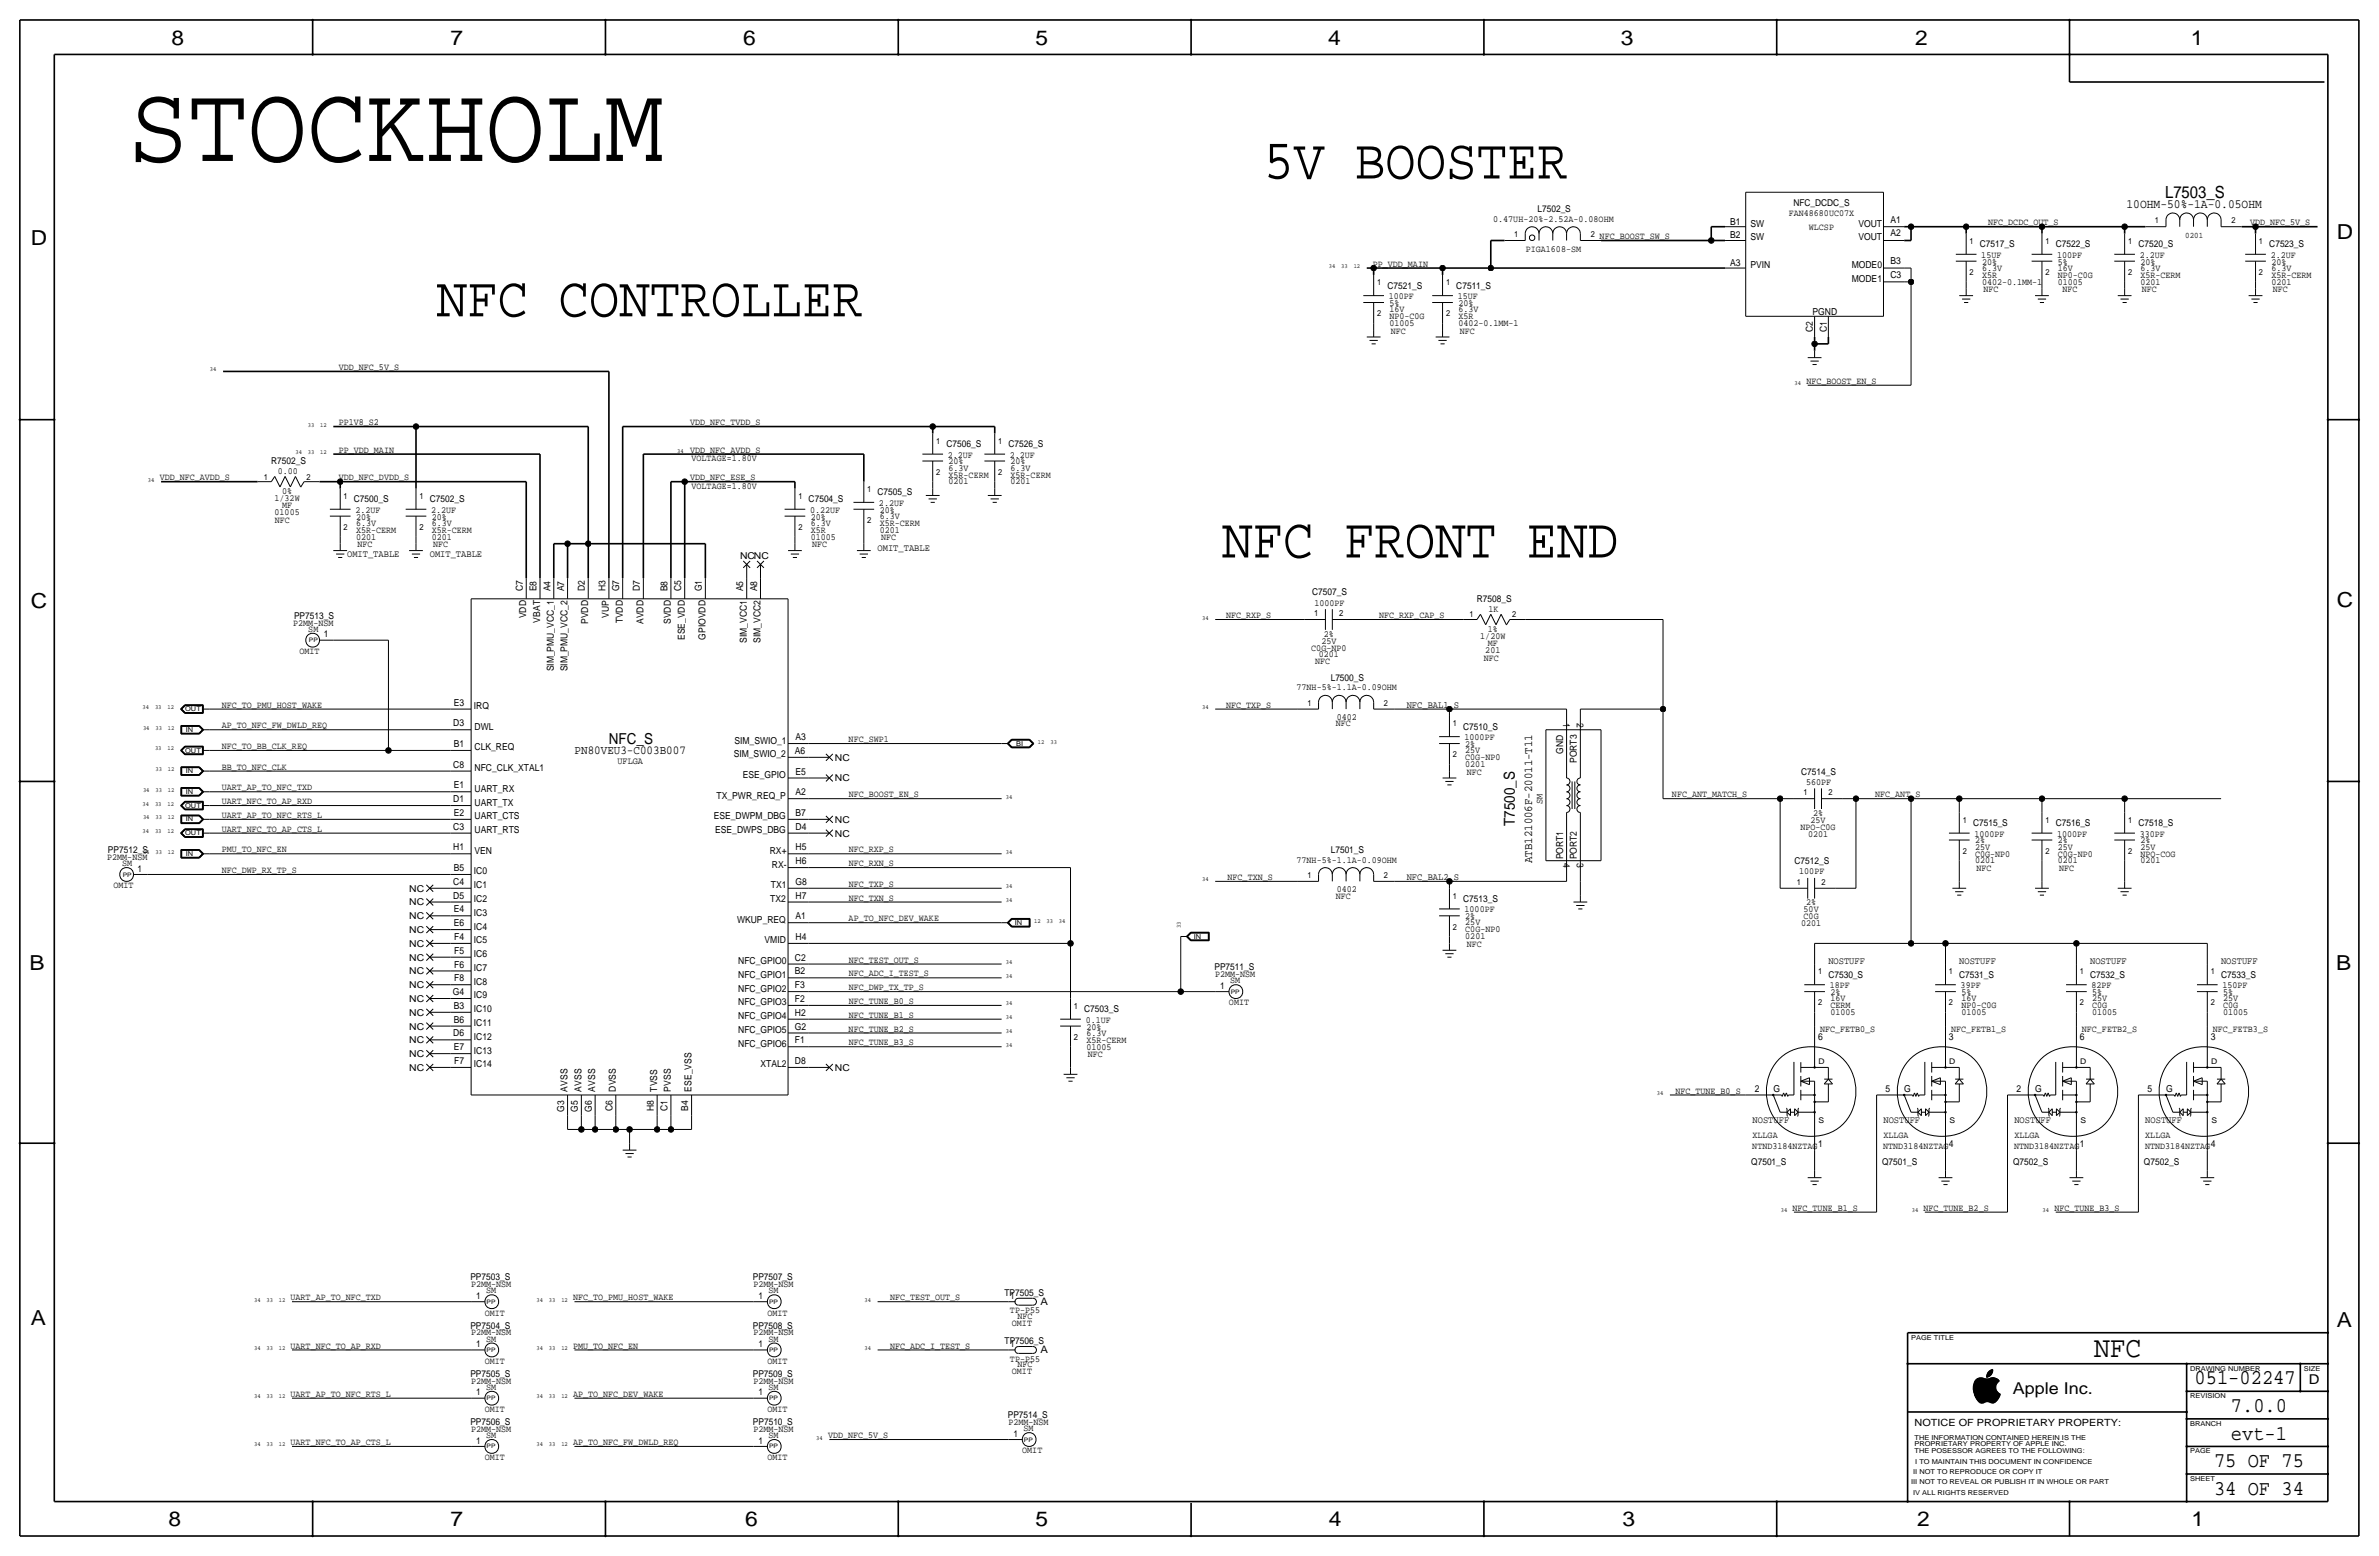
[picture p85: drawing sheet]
<svg xmlns="http://www.w3.org/2000/svg" width="877mm" height="574mm" viewBox="0 0 877 574" stroke-linecap="round" stroke-linejoin="round" font-family="sans-serif">
<defs><g id="words">
<text font-size="41" x="47.4" y="59.3">STOCKHOLM</text>
<g font-size="21">
<text x="465.8" y="65.8">5V BOOSTER</text>
<text x="161" y="116.6">NFC CONTROLLER</text>
<text x="450.5" y="205.5">NFC FRONT END</text>
</g>
<text font-size="10.9" x="772" y="500.1">NFC</text>
<g font-size="7.7">
<text x="809.1" y="510.3">051-02247</text>
<text x="822.5" y="520.4">7.0.0</text>
<text x="822.5" y="530.6">evt-1</text>
<text x="816.2" y="540.8">75 OF 75</text>
<text x="816.2" y="550.9">34 OF 34</text>
</g>
<g font-size="7.6">
<text x="63.2" y="16.5">8</text>
<text x="166.1" y="16.5">7</text>
<text x="274" y="16.5">6</text>
<text x="381.7" y="16.5">5</text>
<text x="489.7" y="16.5">4</text>
<text x="597.6" y="16.5">3</text>
<text x="706.1" y="16.5">2</text>
<text x="807.7" y="16.5">1</text>
<text x="861.5" y="88.1">D</text>
<text x="11.4" y="90.4">D</text>
<text x="11.4" y="224.3">C</text>
<text x="861.5" y="223.8">C</text>
<text x="10.8" y="357.6">B</text>
<text x="861.3" y="357.4">B</text>
<text x="11.3" y="488.4">A</text>
<text x="861.5" y="489.2">A</text>
<text x="62.2" y="562.6">8</text>
<text x="166" y="562.6">7</text>
<text x="274.8" y="562.6">6</text>
<text x="381.7" y="562.6">5</text>
<text x="489.9" y="562.6">4</text>
<text x="598.1" y="562.6">3</text>
<text x="706.8" y="562.6">2</text>
<text x="807.9" y="562.6">1</text>
</g>
<text font-size="6.2" x="798.2" y="73.2">L7503_S</text>
<text font-size="6" x="742.1" y="513.9">Apple Inc.</text>
<g font-size="5.6">
<text x="224.5" y="274.1">NFC_S</text>
<text x="558.5" y="304.5" transform="rotate(-90 558.5 304.5)">T7500_S</text>
</g>
<text font-size="5" x="851.2" y="510.3">D</text>
<text font-size="4.7" x="784" y="76.7">10OHM-50%-1A-0.05OHM</text>
<text font-size="4.5" x="211.8" y="277.9">PN80VEU3-C003B007</text>
<text font-size="4.4" x="564.8" y="318.1" transform="rotate(-90 564.8 318.1)">ATB121006F-20011-T11</text>
<g font-size="3.8">
<text x="383.6" y="480.9">A</text>
<text x="383.6" y="498.7">A</text>
</g>
<text font-size="3.7" x="705.8" y="525.5">NOTICE OF PROPRIETARY PROPERTY:</text>
<g font-size="3.6">
<text x="323.5" y="202.9">OMIT_TABLE</text>
<text x="128" y="205.5">OMIT_TABLE</text>
<text x="158.4" y="205.5">OMIT_TABLE</text>
<text x="518.6" y="260.9">NFC_BAL1_S</text>
<text x="518.6" y="324.4">NFC_BAL2_S</text>
<text x="674.1" y="355.3">NOSTUFF</text>
<text x="722.3" y="355.3">NOSTUFF</text>
<text x="770.6" y="355.3">NOSTUFF</text>
<text x="818.8" y="355.3">NOSTUFF</text>
<text x="646.1" y="413.8">NOSTUFF</text>
<text x="694.4" y="413.8">NOSTUFF</text>
<text x="742.6" y="413.8">NOSTUFF</text>
<text x="790.9" y="413.8">NOSTUFF</text>
</g>
<g font-size="3.5">
<text x="661.2" y="75.9">NFC_DCDC_S</text>
<text x="550.5" y="81.8">0.47UH-20%-2.52A-0.08OHM</text>
<text x="566.8" y="78.2">L7502_S</text>
<text x="637.8" y="82.8">B1</text>
<text x="645.4" y="83.6">SW</text>
<text x="659.5" y="79.8">FAN48680UC07X</text>
<text x="685.1" y="83.6">VOUT</text>
<text x="696.9" y="82">A1</text>
<text x="733" y="83.1">NFC_DCDC_OUT_S</text>
<text x="829.5" y="83.1">VDD_NFC_5V_S</text>
<text x="637.8" y="87.9">B2</text>
<text x="645.4" y="88.6">SW</text>
<text x="666.9" y="84.8">WLCSP</text>
<text x="685.1" y="88.6">VOUT</text>
<text x="696.9" y="87.1">A2</text>
<text x="562.5" y="92.7">PIGA1608-SM</text>
<text x="729.9" y="91.2">C7517_S</text>
<text x="730.5" y="95">15UF</text>
<text x="757.9" y="91.2">C7522_S</text>
<text x="758.4" y="95">100PF</text>
<text x="788.4" y="91.2">C7520_S</text>
<text x="788.9" y="95">2.2UF</text>
<text x="836.6" y="91.2">C7523_S</text>
<text x="837.1" y="95">2.2UF</text>
<text x="506.1" y="98.3">PP_VDD_MAIN</text>
<text x="637.8" y="98">A3</text>
<text x="645.4" y="98.8">PVIN</text>
<text x="682.7" y="98.8">MODE0</text>
<text x="696.9" y="97.3">B3</text>
<text x="730.7" y="97.5">20%</text>
<text x="730.7" y="99.8">6.3V</text>
<text x="758.6" y="97.5">5%</text>
<text x="758.6" y="99.8">16V</text>
<text x="789.1" y="97.5">20%</text>
<text x="789.1" y="99.8">6.3V</text>
<text x="837.4" y="97.5">20%</text>
<text x="837.4" y="99.8">6.3V</text>
<text x="511.5" y="106.4">C7521_S</text>
<text x="536.9" y="106.4">C7511_S</text>
<text x="682.7" y="103.9">MODE1</text>
<text x="696.9" y="102.4">C3</text>
<text x="730.7" y="102.4">X5R</text>
<text x="730.7" y="104.9">0402-0.1MM-1</text>
<text x="731.2" y="107.7">NFC</text>
<text x="758.6" y="102.4">NP0-C0G</text>
<text x="758.6" y="104.9">01005</text>
<text x="760.4" y="107.7">NFC</text>
<text x="789.1" y="102.4">X5R-CERM</text>
<text x="789.1" y="104.9">0201</text>
<text x="789.6" y="107.7">NFC</text>
<text x="837.4" y="102.4">X5R-CERM</text>
<text x="837.4" y="104.9">0201</text>
<text x="837.9" y="107.7">NFC</text>
<text x="512" y="110.2">100PF</text>
<text x="512.3" y="112.8">5%</text>
<text x="537.4" y="110.2">15UF</text>
<text x="537.7" y="112.8">20%</text>
<text x="512.3" y="115.1">16V</text>
<text x="512.3" y="117.6">NP0-C0G</text>
<text x="537.7" y="115.1">6.3V</text>
<text x="537.7" y="117.6">X5R</text>
<text x="668.2" y="116.1">PGND</text>
<text x="512.3" y="120.1">01005</text>
<text x="512.8" y="122.9">NFC</text>
<text x="537.7" y="120.1">0402-0.1MM-1</text>
<text x="538.2" y="122.9">NFC</text>
<text x="668.4" y="122.5" transform="rotate(-90 668.4 122.5)">C2</text>
<text x="673.5" y="122.5" transform="rotate(-90 673.5 122.5)">C1</text>
<text x="124.9" y="136.4">VDD_NFC_5V_S</text>
<text x="665.9" y="141.5">NFC_BOOST_EN_S</text>
<text x="124.9" y="156.7">PP1V8_S2</text>
<text x="254.5" y="156.7">VDD_NFC_TVDD_S</text>
<text x="124.9" y="166.9">PP_VDD_MAIN</text>
<text x="254.5" y="166.9">VDD_NFC_AVDD_S</text>
<text x="348.9" y="164.8">C7506_S</text>
<text x="371.8" y="164.8">C7526_S</text>
<text x="99.9" y="171.2">R7502_S</text>
<text x="255" y="169.9">VOLTAGE=1.80V</text>
<text x="349.5" y="168.7">2.2UF</text>
<text x="349.7" y="171.2">20%</text>
<text x="349.7" y="173.5">6.3V</text>
<text x="372.3" y="168.7">2.2UF</text>
<text x="372.6" y="173.5">6.3V</text>
<text x="372.6" y="171.2">20%</text>
<text x="58.9" y="177">VDD_NFC_AVDD_S</text>
<text x="102.4" y="174.8">0.00</text>
<text x="124.9" y="177">VDD_NFC_DVDD_S</text>
<text x="254.5" y="177">VDD_NFC_ESE_S</text>
<text x="349.7" y="178.6">0201</text>
<text x="349.7" y="176">X5R-CERM</text>
<text x="372.6" y="178.6">0201</text>
<text x="372.6" y="176">X5R-CERM</text>
<text x="101.2" y="184.7">1/32W</text>
<text x="104" y="182.1">0%</text>
<text x="130.5" y="185.2">C7500_S</text>
<text x="158.4" y="185.2">C7502_S</text>
<text x="255" y="180.1">VOLTAGE=1.80V</text>
<text x="298.1" y="185.2">C7504_S</text>
<text x="323.5" y="182.6">C7505_S</text>
<text x="101.2" y="189.7">01005</text>
<text x="104" y="187.2">MF</text>
<text x="131" y="189">2.2UF</text>
<text x="131.3" y="191.5">20%</text>
<text x="159" y="189">2.2UF</text>
<text x="159.2" y="191.5">20%</text>
<text x="298.6" y="189">0.22UF</text>
<text x="298.9" y="191.5">20%</text>
<text x="324.1" y="186.4">2.2UF</text>
<text x="324.3" y="191.3">6.3V</text>
<text x="324.3" y="189">20%</text>
<text x="101.3" y="192.8">NFC</text>
<text x="131.3" y="196.3">X5R-CERM</text>
<text x="131.3" y="193.8">6.3V</text>
<text x="159.2" y="193.8">6.3V</text>
<text x="159.2" y="196.3">X5R-CERM</text>
<text x="298.9" y="193.8">6.3V</text>
<text x="298.9" y="196.3">X5R</text>
<text x="324.3" y="196.3">0201</text>
<text x="324.3" y="193.8">X5R-CERM</text>
<text x="131.3" y="198.9">0201</text>
<text x="131.8" y="201.7">NFC</text>
<text x="159.2" y="198.9">0201</text>
<text x="159.7" y="201.7">NFC</text>
<text x="298.9" y="198.9">01005</text>
<text x="299.4" y="201.7">NFC</text>
<text x="324.8" y="199.1">NFC</text>
<text x="272.9" y="206">NCNC</text>
<text x="192.7" y="217.9" transform="rotate(-90 192.7 217.9)">C7</text>
<text x="197.8" y="217.9" transform="rotate(-90 197.8 217.9)">E8</text>
<text x="202.9" y="217.9" transform="rotate(-90 202.9 217.9)">A4</text>
<text x="208" y="217.9" transform="rotate(-90 208 217.9)">A7</text>
<text x="215.6" y="217.9" transform="rotate(-90 215.6 217.9)">D2</text>
<text x="223.2" y="217.9" transform="rotate(-90 223.2 217.9)">H3</text>
<text x="228.3" y="217.9" transform="rotate(-90 228.3 217.9)">G7</text>
<text x="235.9" y="217.9" transform="rotate(-90 235.9 217.9)">D7</text>
<text x="246.1" y="217.9" transform="rotate(-90 246.1 217.9)">B8</text>
<text x="251.2" y="217.9" transform="rotate(-90 251.2 217.9)">C5</text>
<text x="258.8" y="217.9" transform="rotate(-90 258.8 217.9)">G1</text>
<text x="274" y="217.9" transform="rotate(-90 274 217.9)">A5</text>
<text x="279.1" y="217.9" transform="rotate(-90 279.1 217.9)">A8</text>
<text x="483.7" y="219.5">C7507_S</text>
<text x="544.4" y="222">R7508_S</text>
<text x="194" y="227.9" transform="rotate(-90 194 227.9)">VDD</text>
<text x="224.5" y="227.7" transform="rotate(-90 224.5 227.7)">VUP</text>
<text x="452" y="227.8">NFC_RXP_S</text>
<text x="484.6" y="223.3">1000PF</text>
<text x="508.5" y="227.8">NFC_RXP_CAP_S</text>
<text x="548.8" y="225.6">1K</text>
<text x="108.1" y="230.6">P2MM-NSM</text>
<text x="108.4" y="228.1">PP7513_S</text>
<text x="113.7" y="232.9">SM</text>
<text x="199.1" y="229.5" transform="rotate(-90 199.1 229.5)">VBAT</text>
<text x="216.9" y="230" transform="rotate(-90 216.9 230)">PVDD</text>
<text x="229.6" y="229.8" transform="rotate(-90 229.6 229.8)">TVDD</text>
<text x="237.2" y="230" transform="rotate(-90 237.2 230)">AVDD</text>
<text x="247.3" y="230" transform="rotate(-90 247.3 230)">SVDD</text>
<text x="548.5" y="232.9">1%</text>
<text x="119.3" y="235">1</text>
<text x="252.4" y="235.9" transform="rotate(-90 252.4 235.9)">ESE_VDD</text>
<text x="260" y="235.8" transform="rotate(-90 260 235.8)">GPIOVDD</text>
<text x="275.3" y="237" transform="rotate(-90 275.3 237)">SIM_VCC1</text>
<text x="280.4" y="237" transform="rotate(-90 280.4 237)">SIM_VCC2</text>
<text x="483.4" y="239.8">C0G-NP0</text>
<text x="487.1" y="237.2">25V</text>
<text x="488.1" y="234.7">2%</text>
<text x="545.7" y="235.5">1/20W</text>
<text x="548.5" y="238">MF</text>
<text x="110.4" y="241">OMIT</text>
<text x="484.8" y="244.9">NFC</text>
<text x="486.2" y="242.3">0201</text>
<text x="547.1" y="243.6">NFC</text>
<text x="547.6" y="240.5">201</text>
<text x="204.2" y="247.5" transform="rotate(-90 204.2 247.5)">SIM_PMU_VCC_1</text>
<text x="209.2" y="247.5" transform="rotate(-90 209.2 247.5)">SIM_PMU_VCC_2</text>
<text x="490.6" y="250.9">L7500_S</text>
<text x="478" y="254.5">77NH-5%-1.1A-0.09OHM</text>
<text x="81.7" y="260.9">NFC_TO_PMU_HOST_WAKE</text>
<text x="167.3" y="260.1">E3</text>
<text x="174.7" y="261.4">IRQ</text>
<text x="452" y="260.9">NFC_TXP_S</text>
<text x="81.7" y="268.5">AP_TO_NFC_FW_DWLD_REQ</text>
<text x="167.1" y="267.7">D3</text>
<text x="175" y="269">DWL</text>
<text x="492.5" y="267.7">NFC</text>
<text x="492.8" y="265.4">0402</text>
<text x="539.4" y="269">C7510_S</text>
<text x="576.3" y="266.4" transform="rotate(90 576.3 266.4)">1</text>
<text x="581.4" y="266.4" transform="rotate(90 581.4 266.4)">2</text>
<text x="167.3" y="275.3">B1</text>
<text x="270.8" y="274.1">SIM_SWIO_1</text>
<text x="293.3" y="272.8">A3</text>
<text x="312.9" y="273.6">NFC_SWP1</text>
<text x="540" y="272.8">1000PF</text>
<text x="540.2" y="275.3">2%</text>
<text x="81.7" y="276.1">NFC_TO_BB_CLK_REQ</text>
<text x="175" y="276.6">CLK_REQ</text>
<text x="227.6" y="281.7">UFLGA</text>
<text x="270.5" y="279.1">SIM_SWIO_2</text>
<text x="293.1" y="277.9">A6</text>
<text x="307.8" y="280.4">NC</text>
<text x="540.2" y="277.6">25V</text>
<text x="540.2" y="280.2">C0G-NP0</text>
<text x="576.3" y="277.8" transform="rotate(-90 576.3 277.8)">GND</text>
<text x="581.4" y="281.3" transform="rotate(-90 581.4 281.3)">PORT3</text>
<text x="81.7" y="283.7">BB_TO_NFC_CLK</text>
<text x="167.1" y="283">C8</text>
<text x="175" y="284.2">NFC_CLK_XTAL1</text>
<text x="273.8" y="286.8">ESE_GPIO</text>
<text x="293.3" y="285.7">E5</text>
<text x="540.2" y="282.7">0201</text>
<text x="540.7" y="285.5">NFC</text>
<text x="664.1" y="285.5">C7514_S</text>
<text x="81.7" y="291.3">UART_AP_TO_NFC_TXD</text>
<text x="167.3" y="290.6">E1</text>
<text x="175" y="291.8">UART_RX</text>
<text x="293.3" y="293.1">A2</text>
<text x="307.8" y="288">NC</text>
<text x="312.9" y="293.9">NFC_BOOST_EN_S</text>
<text x="616.4" y="293.9">NFC_ANT_MATCH_S</text>
<text x="665.9" y="289.3">560PF</text>
<text x="691.3" y="293.9">NFC_ANT_S</text>
<text x="81.7" y="296.4">UART_NFC_TO_AP_RXD</text>
<text x="167.1" y="295.7">D1</text>
<text x="175" y="296.9">UART_TX</text>
<text x="264.2" y="294.4">TX_PWR_REQ_P</text>
<text x="568.7" y="296.3" transform="rotate(-90 568.7 296.3)">SM</text>
<text x="81.7" y="301.5">UART_AP_TO_NFC_RTS_L</text>
<text x="167.1" y="305.8">C3</text>
<text x="167.3" y="300.7">E2</text>
<text x="175" y="302">UART_CTS</text>
<text x="263.1" y="302">ESE_DWPM_DBG</text>
<text x="293.3" y="300.7">B7</text>
<text x="293.3" y="305.8">D4</text>
<text x="307.8" y="303.3">NC</text>
<text x="663.8" y="305.8">NPO-C0G</text>
<text x="667.5" y="303.3">25V</text>
<text x="668.4" y="300.7">2%</text>
<text x="727.4" y="304.5">C7515_S</text>
<text x="757.9" y="304.5">C7516_S</text>
<text x="788.4" y="304.5">C7518_S</text>
<text x="81.7" y="306.6">UART_NFC_TO_AP_CTS_L</text>
<text x="175" y="307.1">UART_RTS</text>
<text x="263.7" y="307.1">ESE_DWPS_DBG</text>
<text x="307.8" y="308.4">NC</text>
<text x="666.6" y="308.4">0201</text>
<text x="727.9" y="308.4">1000PF</text>
<text x="728.2" y="310.9">2%</text>
<text x="758.4" y="308.4">1000PF</text>
<text x="758.6" y="310.9">2%</text>
<text x="788.9" y="308.4">330PF</text>
<text x="789.1" y="310.9">2%</text>
<text x="39.5" y="317">P2MM-NSM</text>
<text x="39.8" y="314.5">PP7512_S</text>
<text x="81.7" y="314.2">PMU_TO_NFC_EN</text>
<text x="167.1" y="313.4">H1</text>
<text x="175" y="314.7">VEN</text>
<text x="283.8" y="314.7">RX+</text>
<text x="293.3" y="313.4">H5</text>
<text x="312.9" y="314.2">NFC_RXP_S</text>
<text x="490.6" y="314.5">L7501_S</text>
<text x="576.3" y="316.7" transform="rotate(-90 576.3 316.7)">PORT1</text>
<text x="581.4" y="316.7" transform="rotate(-90 581.4 316.7)">PORT2</text>
<text x="728.2" y="313.2">25V</text>
<text x="728.2" y="315.7">C0G-NP0</text>
<text x="758.6" y="315.7">C0G-NP0</text>
<text x="758.6" y="313.2">25V</text>
<text x="789.1" y="315.7">NPO-COG</text>
<text x="789.1" y="313.2">25V</text>
<text x="45.1" y="319.3">SM</text>
<text x="50.7" y="321.3">1</text>
<text x="81.7" y="321.8">NFC_DWP_RX_TP_S</text>
<text x="167.3" y="321.1">B5</text>
<text x="174.7" y="322.3">IC0</text>
<text x="284.6" y="319.8">RX-</text>
<text x="293.3" y="318.5">H6</text>
<text x="312.9" y="319.3">NFC_RXN_S</text>
<text x="478" y="318">77NH-5%-1.1A-0.09OHM</text>
<text x="576.3" y="318" transform="rotate(90 576.3 318)">4</text>
<text x="581.4" y="318" transform="rotate(90 581.4 318)">3</text>
<text x="661.5" y="318.5">C7512_S</text>
<text x="663.3" y="322.3">100PF</text>
<text x="728.2" y="318.3">0201</text>
<text x="728.7" y="321.1">NFC</text>
<text x="758.6" y="318.3">0201</text>
<text x="759.2" y="321.1">NFC</text>
<text x="789.1" y="318.3">0201</text>
<text x="41.8" y="327.4">OMIT</text>
<text x="150.9" y="328.7">NC</text>
<text x="167.1" y="326.1">C4</text>
<text x="174.7" y="327.4">IC1</text>
<text x="284.2" y="327.4">TX1</text>
<text x="293.3" y="326.1">G8</text>
<text x="312.9" y="326.9">NFC_TXP_S</text>
<text x="452.6" y="324.4">NFC_TXN_S</text>
<text x="492.8" y="328.9">0402</text>
<text x="150.9" y="333.8">NC</text>
<text x="167.1" y="331.2">D5</text>
<text x="174.7" y="332.5">IC2</text>
<text x="284" y="332.5">TX2</text>
<text x="293.3" y="331.2">H7</text>
<text x="312.9" y="332">NFC_TXN_S</text>
<text x="492.5" y="331.2">NFC</text>
<text x="539.4" y="332.5">C7513_S</text>
<text x="665.9" y="333.8">2%</text>
<text x="150.9" y="338.8">NC</text>
<text x="167.3" y="336.3">E4</text>
<text x="167.3" y="341.4">E6</text>
<text x="174.7" y="337.6">IC3</text>
<text x="271.7" y="340.1">WKUP_REQ</text>
<text x="293.3" y="338.8">A1</text>
<text x="312.9" y="339.6">AP_TO_NFC_DEV_WAKE</text>
<text x="540" y="336.3">1000PF</text>
<text x="540.2" y="338.8">2%</text>
<text x="540.2" y="341.1">25V</text>
<text x="664" y="341.4">0201</text>
<text x="664.9" y="338.8">C0G</text>
<text x="664.9" y="336.3">50V</text>
<text x="150.9" y="343.9">NC</text>
<text x="167.5" y="346.5">F4</text>
<text x="174.7" y="347.7">IC5</text>
<text x="174.7" y="342.6">IC4</text>
<text x="281.9" y="347.7">VMID</text>
<text x="293.3" y="346.5">H4</text>
<text x="540.2" y="346.2">0201</text>
<text x="540.2" y="343.7">C0G-NP0</text>
<text x="150.9" y="349">NC</text>
<text x="167.5" y="351.5">F5</text>
<text x="174.7" y="352.8">IC6</text>
<text x="540.7" y="349">NFC</text>
<text x="150.9" y="359.2">NC</text>
<text x="150.9" y="354.1">NC</text>
<text x="167.5" y="356.6">F6</text>
<text x="174.7" y="357.9">IC7</text>
<text x="272.2" y="355.3">NFC_GPIO0</text>
<text x="293.1" y="354.1">C2</text>
<text x="293.1" y="359.2">B2</text>
<text x="312.9" y="359.9">NFC_ADC_I_TEST_S</text>
<text x="312.9" y="354.8">NFC_TEST_OUT_S</text>
<text x="447.7" y="357.6">PP7511_S</text>
<text x="150.9" y="364.2">NC</text>
<text x="167.5" y="361.7">F8</text>
<text x="174.7" y="363">IC8</text>
<text x="272.2" y="360.4">NFC_GPIO1</text>
<text x="272.2" y="365.5">NFC_GPIO2</text>
<text x="293.1" y="364.3">F3</text>
<text x="312.9" y="365">NFC_DWP_TX_TP_S</text>
<text x="448" y="360.2">P2MM-NSM</text>
<text x="449.8" y="364.5">1</text>
<text x="453.5" y="362.5">SM</text>
<text x="674.1" y="360.4">C7530_S</text>
<text x="674.6" y="364.2">18PF</text>
<text x="722.3" y="360.4">C7531_S</text>
<text x="722.8" y="364.2">39PF</text>
<text x="770.6" y="360.4">C7532_S</text>
<text x="771.1" y="364.2">82PF</text>
<text x="818.8" y="360.4">C7533_S</text>
<text x="819.4" y="364.2">150PF</text>
<text x="150.9" y="369.3">NC</text>
<text x="166.9" y="366.8">G4</text>
<text x="167.3" y="371.9">B3</text>
<text x="174.7" y="368">IC9</text>
<text x="272.2" y="370.6">NFC_GPIO3</text>
<text x="293.1" y="369.3">F2</text>
<text x="312.9" y="370.1">NFC_TUNE_B0_S</text>
<text x="453.1" y="370.6">OMIT</text>
<text x="674.8" y="366.8">2%</text>
<text x="674.8" y="369.1">16V</text>
<text x="674.8" y="371.6">CERM</text>
<text x="723.1" y="371.6">NP0-C0G</text>
<text x="723.1" y="369.1">16V</text>
<text x="723.1" y="366.8">5%</text>
<text x="771.3" y="371.6">C0G</text>
<text x="771.3" y="369.1">25V</text>
<text x="771.3" y="366.8">5%</text>
<text x="819.6" y="366.8">5%</text>
<text x="819.6" y="371.6">C0G</text>
<text x="819.6" y="369.1">25V</text>
<text x="150.9" y="374.4">NC</text>
<text x="167.3" y="377">B6</text>
<text x="174.7" y="373.1">IC10</text>
<text x="272.2" y="375.7">NFC_GPIO4</text>
<text x="293.1" y="374.4">H2</text>
<text x="312.9" y="375.2">NFC_TUNE_B1_S</text>
<text x="399.7" y="373.1">C7503_S</text>
<text x="400.3" y="376.9">0.1UF</text>
<text x="674.8" y="374.1">01005</text>
<text x="723.1" y="374.1">01005</text>
<text x="771.3" y="374.1">01005</text>
<text x="819.6" y="374.1">01005</text>
<text x="150.9" y="379.5">NC</text>
<text x="167.1" y="382">D6</text>
<text x="174.7" y="383.3">IC12</text>
<text x="174.7" y="378.2">IC11</text>
<text x="272.2" y="380.7">NFC_GPIO5</text>
<text x="293.1" y="379.5">G2</text>
<text x="312.9" y="380.2">NFC_TUNE_B2_S</text>
<text x="400.5" y="379.5">20%</text>
<text x="400.5" y="381.8">6.3V</text>
<text x="670.3" y="383.3">6</text>
<text x="671" y="380.2">NFC_FETB0_S</text>
<text x="718.5" y="383.3">3</text>
<text x="719.3" y="380.2">NFC_FETB1_S</text>
<text x="766.8" y="383.3">6</text>
<text x="767.5" y="380.2">NFC_FETB2_S</text>
<text x="815" y="383.3">3</text>
<text x="815.8" y="380.2">NFC_FETB3_S</text>
<text x="150.9" y="389.6">NC</text>
<text x="150.9" y="384.6">NC</text>
<text x="167.3" y="387.1">E7</text>
<text x="174.7" y="388.4">IC13</text>
<text x="272.2" y="385.8">NFC_GPIO6</text>
<text x="293.1" y="384.6">F1</text>
<text x="312.9" y="385.3">NFC_TUNE_B3_S</text>
<text x="400.5" y="384.3">X5R-CERM</text>
<text x="400.5" y="386.8">01005</text>
<text x="401" y="389.6">NFC</text>
<text x="150.9" y="394.7">NC</text>
<text x="167.5" y="392.2">F7</text>
<text x="174.7" y="393.4">IC14</text>
<text x="280.4" y="393.4">XTAL2</text>
<text x="293.1" y="392.2">D8</text>
<text x="307.8" y="394.7">NC</text>
<text x="209.2" y="402.3" transform="rotate(-90 209.2 402.3)">AVSS</text>
<text x="214.3" y="402.3" transform="rotate(-90 214.3 402.3)">AVSS</text>
<text x="219.4" y="402.3" transform="rotate(-90 219.4 402.3)">AVSS</text>
<text x="227" y="402.3" transform="rotate(-90 227 402.3)">DVSS</text>
<text x="242.3" y="402.3" transform="rotate(-90 242.3 402.3)">TVSS</text>
<text x="247.3" y="402.3" transform="rotate(-90 247.3 402.3)">PVSS</text>
<text x="255" y="402.3" transform="rotate(-90 255 402.3)">ESE_VSS</text>
<text x="617.7" y="403.1">NFC_TUNE_B0_S</text>
<text x="646.9" y="402.3">2</text>
<text x="653.8" y="402.3">G</text>
<text x="695.2" y="402.3">5</text>
<text x="702" y="402.3">G</text>
<text x="743.4" y="402.3">2</text>
<text x="750.3" y="402.3">G</text>
<text x="791.7" y="402.3">5</text>
<text x="798.6" y="402.3">G</text>
<text x="208" y="409.8" transform="rotate(-90 208 409.8)">G3</text>
<text x="213.1" y="409.8" transform="rotate(-90 213.1 409.8)">G5</text>
<text x="218.1" y="409.8" transform="rotate(-90 218.1 409.8)">G6</text>
<text x="225.8" y="409.7" transform="rotate(-90 225.8 409.7)">C6</text>
<text x="241" y="409.7" transform="rotate(-90 241 409.7)">H8</text>
<text x="246.1" y="409.7" transform="rotate(-90 246.1 409.7)">C1</text>
<text x="253.7" y="409.5" transform="rotate(-90 253.7 409.5)">B4</text>
<text x="646.1" y="419.4">XLLGA</text>
<text x="694.4" y="419.4">XLLGA</text>
<text x="742.6" y="419.4">XLLGA</text>
<text x="790.9" y="419.4">XLLGA</text>
<text x="646" y="423.5">NTND3184NZTAG1</text>
<text x="694.3" y="423.5">NTND3184NZTAG4</text>
<text x="742.5" y="423.5">NTND3184NZTAG1</text>
<text x="790.8" y="423.5">NTND3184NZTAG4</text>
<text x="645.6" y="429.5">Q7501_S</text>
<text x="693.9" y="429.5">Q7501_S</text>
<text x="742.1" y="429.5">Q7502_S</text>
<text x="790.4" y="429.5">Q7502_S</text>
<text x="660.9" y="446.3">NFC_TUNE_B1_S</text>
<text x="709.1" y="446.3">NFC_TUNE_B2_S</text>
<text x="757.4" y="446.3">NFC_TUNE_B3_S</text>
<text x="173.4" y="471.9">PP7503_S</text>
<text x="277.5" y="471.9">PP7507_S</text>
<text x="107.1" y="479.3">UART_AP_TO_NFC_TXD</text>
<text x="173.6" y="474.5">P2MM-NSM</text>
<text x="175.5" y="478.8">1</text>
<text x="179.2" y="476.8">SM</text>
<text x="211.3" y="479.3">NFC_TO_PMU_HOST_WAKE</text>
<text x="277.8" y="474.5">P2MM-NSM</text>
<text x="279.7" y="478.8">1</text>
<text x="283.3" y="476.8">SM</text>
<text x="328.1" y="479.3">NFC_TEST_OUT_S</text>
<text x="370.3" y="477.5">TP7505_S</text>
<text x="372.4" y="478.8">1</text>
<text x="178.8" y="484.9">OMIT</text>
<text x="282.9" y="484.9">OMIT</text>
<text x="372.3" y="484.1">TP-P55</text>
<text x="173.4" y="489.7">PP7504_S</text>
<text x="277.5" y="489.7">PP7508_S</text>
<text x="373.1" y="488.7">OMIT</text>
<text x="375.1" y="486.2">NFC</text>
<text x="107.1" y="497.1">UART_NFC_TO_AP_RXD</text>
<text x="173.6" y="492.3">P2MM-NSM</text>
<text x="175.5" y="496.6">1</text>
<text x="179.2" y="494.5">SM</text>
<text x="211.3" y="497.1">PMU_TO_NFC_EN</text>
<text x="277.8" y="492.3">P2MM-NSM</text>
<text x="279.7" y="496.6">1</text>
<text x="283.3" y="494.5">SM</text>
<text x="328.1" y="497.1">NFC_ADC_I_TEST_S</text>
<text x="370.4" y="495.3">TP7506_S</text>
<text x="372.4" y="496.6">1</text>
<text x="178.8" y="502.7">OMIT</text>
<text x="282.9" y="502.7">OMIT</text>
<text x="372.3" y="501.9">TP-P55</text>
<text x="375.1" y="503.9">NFC</text>
<text x="173.4" y="507.5">PP7505_S</text>
<text x="277.5" y="507.5">PP7509_S</text>
<text x="373.1" y="506.5">OMIT</text>
<text x="107.1" y="514.9">UART_AP_TO_NFC_RTS_L</text>
<text x="173.6" y="510">P2MM-NSM</text>
<text x="175.5" y="514.4">1</text>
<text x="179.2" y="512.3">SM</text>
<text x="211.3" y="514.9">AP_TO_NFC_DEV_WAKE</text>
<text x="277.8" y="510">P2MM-NSM</text>
<text x="279.7" y="514.4">1</text>
<text x="283.3" y="512.3">SM</text>
<text x="178.8" y="520.4">OMIT</text>
<text x="282.9" y="520.4">OMIT</text>
<text x="173.4" y="525.3">PP7506_S</text>
<text x="173.6" y="527.8">P2MM-NSM</text>
<text x="277.6" y="525.3">PP7510_S</text>
<text x="277.8" y="527.8">P2MM-NSM</text>
<text x="371.5" y="522.7">PP7514_S</text>
<text x="371.8" y="525.3">P2MM-NSM</text>
<text x="377.3" y="527.6">SM</text>
<text x="107.1" y="532.6">UART_NFC_TO_AP_CTS_L</text>
<text x="175.5" y="532.1">1</text>
<text x="179.2" y="530.1">SM</text>
<text x="211.3" y="532.6">AP_TO_NFC_FW_DWLD_REQ</text>
<text x="279.7" y="532.1">1</text>
<text x="283.3" y="530.1">SM</text>
<text x="305.3" y="530.1">VDD_NFC_5V_S</text>
<text x="373.6" y="529.6">1</text>
<text x="178.8" y="538.2">OMIT</text>
<text x="282.9" y="538.2">OMIT</text>
<text x="376.9" y="535.7">OMIT</text>
</g>
<g font-size="3.2">
<text x="154.6" y="183.9">1</text>
<text x="319.7" y="181.4">1</text>
<text x="154.6" y="195.3">2</text>
<text x="319.7" y="192.8">2</text>
<text x="484.5" y="227.1">1</text>
<text x="493.7" y="227.1">2</text>
<text x="395.9" y="371.9">1</text>
<text x="395.9" y="383.3">2</text>
</g>
<g font-size="3.1">
<text x="794.5" y="82.3">1</text>
<text x="822.7" y="82.3">2</text>
<text x="558.2" y="87.4">1</text>
<text x="586.4" y="87.4">2 NFC_BOOST_SW_S</text>
<text x="726.1" y="89.9">1</text>
<text x="754.1" y="89.9">1</text>
<text x="784.6" y="89.9">1</text>
<text x="805.6" y="87.6">0201</text>
<text x="832.8" y="89.9">1</text>
<text x="726.1" y="101.3">2</text>
<text x="754.1" y="101.3">2</text>
<text x="784.6" y="101.3">2</text>
<text x="832.8" y="101.3">2</text>
<text x="507.7" y="105.2">1</text>
<text x="533.1" y="105.2">1</text>
<text x="507.7" y="116.6">2</text>
<text x="533.1" y="116.6">2</text>
<text x="345.1" y="163.6">1</text>
<text x="368" y="163.6">1</text>
<text x="97.2" y="176.8">1</text>
<text x="113" y="176.8">2</text>
<text x="345.1" y="175">2</text>
<text x="368" y="175">2</text>
<text x="126.7" y="183.9">1</text>
<text x="294.3" y="183.9">1</text>
<text x="126.7" y="195.3">2</text>
<text x="294.3" y="195.3">2</text>
<text x="541.7" y="227.6">1</text>
<text x="557.5" y="227.6">2</text>
<text x="482" y="260.1">1</text>
<text x="510.2" y="260.1">2</text>
<text x="535.6" y="267.7">1</text>
<text x="535.6" y="279.1">2</text>
<text x="664.9" y="293.1">1</text>
<text x="674.1" y="293.1">2</text>
<text x="723.6" y="303.3">1</text>
<text x="754.1" y="303.3">1</text>
<text x="784.6" y="303.3">1</text>
<text x="723.6" y="314.7">2</text>
<text x="754.1" y="314.7">2</text>
<text x="784.6" y="314.7">2</text>
<text x="482" y="323.6">1</text>
<text x="510.2" y="323.6">2</text>
<text x="662.4" y="326.1">1</text>
<text x="671.5" y="326.1">2</text>
<text x="535.6" y="331.2">1</text>
<text x="535.6" y="342.6">2</text>
<text x="670.3" y="359.2">1</text>
<text x="718.5" y="359.2">1</text>
<text x="766.8" y="359.2">1</text>
<text x="815" y="359.2">1</text>
<text x="670.3" y="370.6">2</text>
<text x="718.5" y="370.6">2</text>
<text x="766.8" y="370.6">2</text>
<text x="815" y="370.6">2</text>
</g>
<g font-size="2.9">
<text x="670.4" y="392.2">D</text>
<text x="718.6" y="392.2">D</text>
<text x="766.9" y="392.2">D</text>
<text x="815.2" y="392.2">D</text>
<text x="670.5" y="413.8">S</text>
<text x="718.7" y="413.8">S</text>
<text x="767" y="413.8">S</text>
<text x="815.3" y="413.8">S</text>
</g>
<g font-size="2.5">
<text x="68.3" y="262.1">OUT</text>
<text x="68.5" y="269.7">IN</text>
<text x="374.6" y="274.8">BI</text>
<text x="68.3" y="277.4">OUT</text>
<text x="68.5" y="285">IN</text>
<text x="68.5" y="292.6">IN</text>
<text x="68.3" y="297.7">OUT</text>
<text x="68.5" y="302.8">IN</text>
<text x="68.3" y="307.8">OUT</text>
<text x="68.5" y="315.5">IN</text>
<text x="374.1" y="340.9">IN</text>
<text x="440.1" y="345.9">IN</text>
<text x="704.5" y="493.8">PAGE TITLE</text>
<text x="807.4" y="505.2">DRAWING NUMBER</text>
<text x="849.3" y="505.2">SIZE</text>
<text x="807.4" y="515.4">REVISION</text>
<text x="807.4" y="525.5">BRANCH</text>
<text x="705.8" y="533.1">PROPRIETARY PROPERTY OF APPLE INC.</text>
<text x="705.8" y="530.6">THE INFORMATION CONTAINED HEREIN IS THE</text>
<text x="705.8" y="535.7">THE POSESSOR AGREES TO THE FOLLOWING:</text>
<text x="706.1" y="539.5">I TO MAINTAIN THIS DOCUMENT IN CONFIDENCE</text>
<text x="807.4" y="535.7">PAGE</text>
<text x="705.3" y="543.3">II NOT TO REPRODUCE OR COPY IT</text>
<text x="807.4" y="545.8">SHEET</text>
<text x="704.5" y="547.1">III NOT TO REVEAL OR PUBLISH IT IN WHOLE OR PART</text>
<text x="705.3" y="550.9">IV ALL RIGHTS RESERVED</text>
</g>
<g font-size="2.3">
<text x="489.9" y="98.8">34</text>
<text x="494.5" y="98.8">33</text>
<text x="499.1" y="98.8">12</text>
<text x="77.4" y="136.9">34</text>
<text x="661.6" y="142">34</text>
<text x="113.5" y="157.2">33</text>
<text x="118.1" y="157.2">12</text>
<text x="108.9" y="167.4">34</text>
<text x="113.5" y="167.4">33</text>
<text x="118.1" y="167.4">12</text>
<text x="249.6" y="166.9">34</text>
<text x="54.6" y="177.5">34</text>
<text x="443.2" y="228.3">34</text>
<text x="113.9" y="236.7">PP</text>
<text x="52.6" y="261.4">34</text>
<text x="57.2" y="261.4">33</text>
<text x="61.7" y="261.4">12</text>
<text x="443.2" y="261.4">34</text>
<text x="52.7" y="269">34</text>
<text x="57.3" y="269">33</text>
<text x="61.9" y="269">12</text>
<text x="382.7" y="274.1">12</text>
<text x="387.2" y="274.1">33</text>
<text x="57.2" y="276.6">33</text>
<text x="61.7" y="276.6">12</text>
<text x="57.3" y="284.2">33</text>
<text x="61.9" y="284.2">12</text>
<text x="52.7" y="291.8">34</text>
<text x="57.3" y="291.8">33</text>
<text x="61.9" y="291.8">12</text>
<text x="52.6" y="296.9">34</text>
<text x="57.2" y="296.9">33</text>
<text x="61.7" y="296.9">12</text>
<text x="370.8" y="294.4">34</text>
<text x="52.7" y="302">34</text>
<text x="57.3" y="302">33</text>
<text x="61.9" y="302">12</text>
<text x="52.6" y="307.1">34</text>
<text x="57.2" y="307.1">33</text>
<text x="61.7" y="307.1">12</text>
<text x="52.7" y="314.7">34</text>
<text x="57.3" y="314.7">33</text>
<text x="61.9" y="314.7">12</text>
<text x="370.8" y="314.7">34</text>
<text x="45.3" y="323.1">PP</text>
<text x="370.8" y="327.4">34</text>
<text x="443.2" y="324.9">34</text>
<text x="370.8" y="332.5">34</text>
<text x="381.3" y="340.1">12</text>
<text x="385.8" y="340.1">33</text>
<text x="390.4" y="340.1">34</text>
<text x="435.3" y="342.1" transform="rotate(-90 435.3 342.1)">33</text>
<text x="370.8" y="355.3">34</text>
<text x="370.8" y="360.4">34</text>
<text x="370.8" y="370.6">34</text>
<text x="453.7" y="366.3">PP</text>
<text x="370.8" y="375.7">34</text>
<text x="370.8" y="380.7">34</text>
<text x="370.8" y="385.8">34</text>
<text x="610.8" y="403.6">34</text>
<text x="656.5" y="446.8">34</text>
<text x="704.8" y="446.8">34</text>
<text x="753.1" y="446.8">34</text>
<text x="93.7" y="479.8">34</text>
<text x="98.3" y="479.8">33</text>
<text x="102.8" y="479.8">12</text>
<text x="197.8" y="479.8">34</text>
<text x="202.4" y="479.8">33</text>
<text x="207" y="479.8">12</text>
<text x="318.7" y="479.8">34</text>
<text x="179.4" y="480.6">PP</text>
<text x="283.5" y="480.6">PP</text>
<text x="93.7" y="497.6">34</text>
<text x="98.3" y="497.6">33</text>
<text x="102.8" y="497.6">12</text>
<text x="197.8" y="497.6">34</text>
<text x="202.4" y="497.6">33</text>
<text x="207" y="497.6">12</text>
<text x="318.7" y="497.6">34</text>
<text x="179.4" y="498.3">PP</text>
<text x="283.5" y="498.3">PP</text>
<text x="93.7" y="515.4">34</text>
<text x="98.3" y="515.4">33</text>
<text x="102.8" y="515.4">12</text>
<text x="197.8" y="515.4">34</text>
<text x="202.4" y="515.4">33</text>
<text x="207" y="515.4">12</text>
<text x="179.4" y="516.1">PP</text>
<text x="283.5" y="516.1">PP</text>
<text x="93.7" y="533.1">34</text>
<text x="98.3" y="533.1">33</text>
<text x="102.8" y="533.1">12</text>
<text x="179.4" y="533.9">PP</text>
<text x="197.8" y="533.1">34</text>
<text x="202.4" y="533.1">33</text>
<text x="207" y="533.1">12</text>
<text x="283.5" y="533.9">PP</text>
<text x="300.9" y="530.6">34</text>
<text x="377.5" y="531.4">PP</text>
</g>
</g></defs>
<g fill="none" stroke="#000" stroke-width=".37">
<path d="M643.6 70.9v45.7zM643.6 70.9h50.8zM694.4 70.9v45.7zM554.7 88.6h7.6zM562.3 86.1v2.5zM562.3 86.1a2.54 2.54 0 0 1 2.5-2.5 2.54 2.54 0 0 1 2.6 2.5 2.54 2.54 0 0 1 2.5-2.5 2.54 2.54 0 0 1 2.6 2.5 2.54 2.54 0 0 1 2.5-2.5 2.54 2.54 0 0 1 2.5 2.5 2.54 2.54 0 0 1 2.6-2.5 2.54 2.54 0 0 1 2.5 2.5M567.4 86.1v2.5zM572.5 86.1v2.5zM577.5 86.1v2.5zM582.6 88.6h7.6zM582.6 86.1v2.5zM636 98.8h7.6z"/>
<path d="M636 88.6h7.6zM636 83.6h7.6zM694.4 88.6h7.6zM694.4 83.6h7.6zM694.4 98.8h7.6zM702 98.8h2.5zM704.5 98.8v5.1zM721.1 96.3h7.6zM721.1 93.7h7.6zM724.9 86.1v7.6zM724.9 96.3v7.6zM749 93.7h7.6z"/>
<path d="M749 96.3h7.6zM752.8 86.1v7.6zM752.8 96.3v7.6zM779.5 93.7h7.6zM779.5 96.3h7.6zM783.3 86.1v7.6zM783.3 96.3v7.6zM790.9 83.6h7.6zM798.5 81v2.6zM798.5 81a2.54 2.54 0 0 1 2.6-2.5 2.54 2.54 0 0 1 2.5 2.5 2.54 2.54 0 0 1 2.5-2.5 2.54 2.54 0 0 1 2.6 2.5 2.54 2.54 0 0 1 2.5-2.5 2.54 2.54 0 0 1 2.6 2.5 2.54 2.54 0 0 1 2.5-2.5 2.54 2.54 0 0 1 2.5 2.5M803.6 81v2.6zM808.7 81v2.6z"/>
<path d="M813.8 81v2.6zM818.8 81v2.6zM818.8 83.6h7.7zM827.7 93.7h7.7zM827.7 96.3h7.7zM831.5 86.1v7.6zM831.5 96.3v7.6zM502.6 109h7.6zM502.6 111.5h7.6zM506.4 119.1v2.6zM506.4 101.3v7.7zM506.4 111.5v7.6z"/>
<path d="M528 109h7.6zM528 111.5h7.6zM531.8 119.1v2.6zM531.8 101.3v7.7zM531.8 111.5v7.6zM643.6 116.6h50.8zM669 116.6v7.6zM674.1 116.6v7.6zM694.4 103.9h7.6zM702 103.9h2.5zM704.5 103.9v38.1zM722.3 109h5.1z"/>
<path d="M723.3 110.2h3.1zM724.1 111.5h1.5zM724.9 103.9v2.5zM724.9 106.4v2.6zM750.3 109h5zM751.3 110.2h3zM752 111.5h1.6zM752.8 103.9v2.5zM752.8 106.4v2.6zM780.7 109h5.1zM781.8 110.2h3zM782.5 111.5h1.5z"/>
<path d="M783.3 103.9v2.5zM783.3 106.4v2.6zM829 109h5.1zM830 110.2h3.1zM830.8 111.5h1.5zM831.5 103.9v2.5zM831.5 106.4v2.6zM503.9 124.2h5.1zM504.9 125.5h3zM505.7 126.7h1.5zM506.4 121.7v2.5zM529.3 124.2h5.1z"/>
<path d="M530.3 125.5h3zM531.1 126.7h1.5zM531.8 121.7v2.5zM666.4 131.8h5.1zM667.5 133.1h3zM668.2 134.4h1.5zM669 129.3v2.5zM343.9 159.8v7.6zM366.7 159.8v7.6zM666.4 142h38.1zM94.9 177.5h5.1zM101.3 175.6l1.9 3.9z"/>
<path d="M101.3 175.6l-1.3 1.9zM105.1 175.6l-1.9 3.9zM105.1 175.6l1.9 3.9zM108.9 175.6l-1.9 3.9zM108.9 175.6l1.9 3.9zM112.1 177.5l-1.3 2.1zM112.1 177.5h5.7zM318.5 177.5v7.7zM340.1 167.4h7.6zM340.1 169.9h7.6zM343.9 177.5v2.6zM343.9 169.9v7.6z"/>
<path d="M362.9 167.4h7.6zM362.9 169.9h7.6zM366.7 177.5v2.6zM366.7 169.9v7.6zM121.6 187.7h7.6zM121.6 190.2h7.6zM125.4 197.9v2.5zM125.4 180.1v7.6zM125.4 190.2v7.7zM149.6 187.7h7.6zM149.6 190.2h7.6zM153.4 197.9v2.5z"/>
<path d="M153.4 180.1v7.6zM153.4 190.2v7.7zM289.3 187.7h7.6zM289.3 190.2h7.6zM293.1 197.9v2.5zM293.1 180.1v7.6zM293.1 190.2v7.7zM314.7 185.2h7.6zM314.7 187.7h7.6zM318.5 195.3v5.1zM318.5 187.7v7.6zM341.3 182.6h5.1z"/>
<path d="M342.3 183.9h3.1zM343.1 185.2h1.5zM343.9 180.1v2.5zM364.2 182.6h5.1zM365.2 183.9h3zM366 185.2h1.5zM366.7 180.1v2.5zM122.9 202.9h5.1zM123.9 204.2h3zM124.7 205.5h1.5zM125.4 200.4v2.5zM150.8 202.9h5.1z"/>
<path d="M151.8 204.2h3.1zM152.6 205.5h1.5zM153.4 200.4v2.5zM194 213.1v7.6zM199.1 213.1v7.6zM204.2 213.1v7.6zM209.2 213.1v7.6zM216.9 213.1v7.6zM224.5 213.1v7.6zM229.6 213.1v7.6zM237.2 213.1v7.6zM247.3 213.1v7.6z"/>
<path d="M252.4 213.1v7.6zM260 213.1v7.6zM274 209.3l2.6-2.5zM274 206.8l2.6 2.5zM275.3 208v5.1zM275.3 213.1v7.6zM279.1 209.3l2.5-2.5zM279.1 206.8l2.5 2.5zM280.4 208v5.1zM280.4 213.1v7.6zM290.5 202.9h5.1zM291.5 204.2h3.1z"/>
<path d="M292.3 205.5h1.5zM293.1 200.4v2.5zM315.9 202.9h5.1zM316.9 204.2h3.1zM317.7 205.5h1.5zM318.5 200.4v2.5zM117.8 236h5.1zM122.9 236h20.3zM143.2 236v40.6zM173.7 220.7v182.9zM173.7 220.7h116.8zM290.5 220.7v182.9z"/>
<path d="M448 228.3h33zM481 228.3h7.6zM488.6 224.5v7.7zM491.2 228.3h7.6zM491.2 224.5v7.7zM498.8 228.3h40.6zM539.4 228.3h5.1zM545.8 226.4l1.9 3.9zM545.8 226.4l-1.3 1.9zM549.6 226.4l-1.9 3.9zM549.6 226.4l1.9 3.9zM553.4 226.4l-1.9 3.9z"/>
<path d="M553.4 226.4l1.9 3.9zM556.6 228.3h5.7zM556.6 228.3l-1.3 2.1zM562.3 228.3h50.8zM613.1 228.3v33.1zM68.1 259.8h6.8zM68.2 259.9h6.6zM68.2 260l-1.3 1.4zM68.2 260h6.5zM74.7 260v2.7zM74.8 259.9v2.9zM74.9 259.8v3.1z"/>
<path d="M486.1 258.8v2.6zM486.1 258.8a2.54 2.54 0 0 1 2.5-2.5 2.54 2.54 0 0 1 2.6 2.5 2.54 2.54 0 0 1 2.5-2.5 2.54 2.54 0 0 1 2.6 2.5 2.54 2.54 0 0 1 2.5-2.5 2.54 2.54 0 0 1 2.5 2.5 2.54 2.54 0 0 1 2.6-2.5 2.54 2.54 0 0 1 2.5 2.5M491.2 258.8v2.6zM496.3 258.8v2.6zM501.3 258.8v2.6zM506.4 258.8v2.6zM66.5 276.6l1.6-1.6zM66.5 261.4l1.6-1.6zM66.5 276.6l1.6 1.6zM66.5 261.4l1.6 1.5zM66.7 267.4h6.8zM66.7 276.6l1.5 1.5z"/>
<path d="M66.7 261.4l1.5 1.4zM66.7 267.4v3.2zM66.7 270.6h6.8zM66.7 261.4l1.5-1.5zM66.8 267.5h6.7zM66.8 267.5v3zM66.8 270.5h6.7zM66.9 276.6l1.3 1.4zM66.9 261.4l1.3 1.3zM66.9 267.6v2.8zM66.9 270.4h6.5zM66.9 267.6h6.5z"/>
<path d="M67 276.6l1.3 1.3zM67 261.4l1.3 1.2zM67 276.6l1.3-1.3zM67 267.7h6.4zM67 267.7v2.6zM67 270.3h6.4zM67 261.4l1.3-1.3zM68.1 278.2h6.8zM68.1 262.9h6.8zM68.1 275h6.8zM68.2 278.1h6.6zM68.2 262.8h6.6z"/>
<path d="M68.2 275.1h6.6zM68.2 275.1l-1.5 1.5zM68.2 275.2l-1.3 1.4zM68.2 275.2h6.5zM68.2 278h6.5zM68.2 262.7h6.5zM68.3 275.3h6.3zM68.3 260.1h6.3zM68.3 277.9h6.3zM68.3 262.6h6.3zM73.4 267.7l1.2 1.3zM73.4 270.3l1.2-1.3z"/>
<path d="M73.4 270.4l1.4-1.4zM73.4 267.6l1.4 1.4zM73.5 267.5l1.4 1.5zM73.5 270.5l1.4-1.5zM73.5 267.4l1.6 1.6zM74.6 276.6h2.6zM74.6 269h2.6zM74.6 261.4h2.6zM74.6 275.3v2.6zM74.6 260.1v2.5zM74.7 275.2v2.8zM74.8 275.1v3z"/>
<path d="M74.9 275v3.2zM75.1 269l-1.6 1.6zM77.2 269h88.9zM77.2 261.4h88.9zM77.2 276.6h66zM143.2 276.6h22.9zM166.1 276.6h7.6zM166.1 269h7.6zM166.1 261.4h7.6zM290.5 274.1h7.6zM290.5 279.1h7.6zM298.1 274.1h71.2z"/>
<path d="M298.1 279.1h7.7zM304.5 277.9l2.5 2.5zM307 277.9l-2.5 2.5zM369.3 274.1h2.5zM371.3 274.1l1.6 1.5zM371.3 274.1l1.6-1.6zM371.5 274.1l1.5-1.5zM371.5 274.1l1.5 1.4zM371.7 274.1l1.3 1.3zM371.7 274.1l1.3-1.4zM371.8 274.1l1.3 1.2zM371.8 274.1l1.3-1.3z"/>
<path d="M372.9 275.6h6.7zM372.9 272.5h6.7zM373 272.6h6.5zM373 275.5h6.5zM373 275.4h6.5zM373 272.7h6.5zM373.1 275.3h6.3zM373.1 272.8h6.3zM379.4 272.8l1.3 1.3zM379.4 275.3l1.3-1.2zM379.5 272.7l1.3 1.4zM379.5 275.4l1.3-1.3z"/>
<path d="M379.5 275.5l1.5-1.4zM379.5 272.6l1.5 1.5zM379.6 272.5l1.6 1.6zM379.6 275.6l1.6-1.5zM448 261.4h30.5zM478.5 261.4h7.6zM506.4 261.4h7.6zM514 261.4h20.4zM530.6 274.1h7.6zM530.6 271.5h7.6zM534.4 261.4v2.5zM534.4 261.4h43.1z"/>
<path d="M534.4 263.9v7.6zM534.4 274.1v7.6zM569.9 269h20.3zM569.9 269v48.2zM577.5 261.4v25.4zM582.6 261.4h30.5zM582.6 261.4v25.4zM590.2 269v48.2zM613.1 261.4v33zM66.5 296.9l1.6-1.5zM66.5 296.9l1.6 1.6zM66.7 290.3h6.8z"/>
<path d="M66.7 282.7h6.8zM66.7 296.9l1.5 1.5zM66.7 296.9l1.5-1.4zM66.7 290.3v3.1zM66.7 293.4h6.8zM66.7 282.7v3.1zM66.7 285.8h6.8zM66.8 290.4h6.7zM66.8 282.8h6.7zM66.8 290.4v2.9zM66.8 293.3h6.7zM66.8 282.8v2.9z"/>
<path d="M66.8 285.7h6.7zM66.9 296.9l1.3 1.4zM66.9 290.5v2.7zM66.9 293.2h6.5zM66.9 282.9v2.7zM66.9 285.6h6.5zM66.9 290.5h6.5zM66.9 282.9h6.5zM67 296.9l1.3 1.3zM67 296.9l1.3-1.2zM67 290.6h6.4zM67 290.6v2.5z"/>
<path d="M67 293.1h6.4zM67 283h6.4zM67 283v2.5zM67 285.5h6.4zM68.1 298.5h6.8zM68.1 295.4h6.8zM68.2 298.4h6.6zM68.2 295.5h6.6zM68.2 295.6l-1.3 1.3zM68.2 295.6h6.5zM68.2 298.3h6.5zM68.3 295.7h6.3z"/>
<path d="M68.3 298.2h6.3zM73.4 290.6l1.2 1.2zM73.4 283l1.2 1.2zM73.4 293.1l1.2-1.3zM73.4 285.5l1.2-1.3zM73.4 293.2l1.4-1.4zM73.4 290.5l1.4 1.3zM73.4 282.9l1.4 1.3zM73.5 290.4l1.4 1.4zM73.5 282.8l1.4 1.4zM73.5 293.3l1.4-1.5zM73.5 285.7l1.4-1.5z"/>
<path d="M73.5 293.4l1.6-1.6zM73.5 290.3l1.6 1.5zM73.5 282.7l1.6 1.5zM74.6 296.9h2.6zM74.6 291.8h2.6zM74.6 284.2h2.6zM74.6 295.7v2.5zM74.7 295.6v2.7zM74.8 284.2l-1.4 1.4zM74.8 295.5v2.9zM74.9 295.4v3.1zM75.1 284.2l-1.6 1.6z"/>
<path d="M77.2 291.8h88.9zM77.2 296.9h88.9zM77.2 284.2h88.9zM166.1 284.2h7.6zM166.1 291.8h7.6zM166.1 296.9h7.6zM290.5 286.8h7.6zM290.5 294.4h7.6zM298.1 294.4h71.2zM298.1 286.8h7.7zM304.5 285.5l2.5 2.5zM307 285.5l-2.5 2.5z"/>
<path d="M531.8 286.8h5.1zM532.8 288h3.1zM533.6 289.3h1.5zM534.4 281.7v2.5zM534.4 284.2v2.6zM577.5 299.5v25.4zM577.5 286.8a1.27 1.27 0 0 1 1.3 1.2 1.27 1.27 0 0 1-1.3 1.3 1.27 1.27 0 0 1 1.3 1.3 1.27 1.27 0 0 1-1.3 1.2 1.27 1.27 0 0 1 1.3 1.3 1.27 1.27 0 0 1-1.3 1.3 1.27 1.27 0 0 1 1.3 1.3 1.27 1.27 0 0 1-1.3 1.2 1.27 1.27 0 0 1 1.3 1.3 1.27 1.27 0 0 1-1.3 1.3M579.6 288v10.2zM580.6 288v10.2zM582.6 299.5v25.4zM582.6 286.8a1.27 1.27 0 0 0-1.2 1.2 1.27 1.27 0 0 0 1.2 1.3 1.27 1.27 0 0 0-1.2 1.3 1.27 1.27 0 0 0 1.2 1.2 1.27 1.27 0 0 0-1.2 1.3 1.27 1.27 0 0 0 1.2 1.3 1.27 1.27 0 0 0-1.2 1.3 1.27 1.27 0 0 0 1.2 1.2 1.27 1.27 0 0 0-1.2 1.3 1.27 1.27 0 0 0 1.2 1.3M613.1 294.4h43.2z"/>
<path d="M656.3 294.4h5.1zM656.3 294.4v33zM661.4 294.4h7.6zM669 290.6v7.6zM671.5 294.4h7.6zM671.5 290.6v7.6zM679.1 294.4h5.1zM684.2 294.4h20.3zM684.2 294.4v33zM704.5 294.4v53.3zM704.5 294.4h17.8zM722.3 294.4v5.1z"/>
<path d="M722.3 299.5v7.6zM722.3 294.4h30.5zM752.8 294.4h30.5zM752.8 294.4v5.1zM752.8 299.5v7.6zM783.3 294.4v5.1zM783.3 299.5v7.6zM783.3 294.4h35.5zM66.5 307.1l1.6-1.6zM66.5 307.1l1.6 1.6zM66.7 313.1h6.8zM66.7 300.4h6.8z"/>
<path d="M66.7 307.1l1.5 1.5zM66.7 313.1v3.2zM66.7 316.3h6.8zM66.7 307.1l1.5-1.5zM66.7 300.4v3.2zM66.7 303.6h6.8zM66.8 313.2h6.7zM66.8 300.5h6.7zM66.8 313.2v3zM66.8 316.2h6.7zM66.8 300.5v3zM66.8 303.5h6.7z"/>
<path d="M66.9 307.1l1.3 1.4zM66.9 313.3v2.8zM66.9 316.1h6.5zM66.9 300.6v2.8zM66.9 303.4h6.5zM66.9 313.3h6.5zM66.9 300.6h6.5zM67 307.1l1.3 1.3zM67 313.4h6.4zM67 313.4v2.6zM67 316h6.4zM67 307.1l1.3-1.3z"/>
<path d="M67 300.7h6.4zM67 300.7v2.6zM67 303.3h6.4zM68.1 308.7h6.8zM68.1 305.5h6.8zM68.2 308.6h6.6zM68.2 305.6h6.6zM68.2 305.7l-1.3 1.4zM68.2 305.7h6.5zM68.2 308.5h6.5zM68.3 305.8h6.3zM68.3 308.4h6.3z"/>
<path d="M73.4 313.4l1.2 1.3zM73.4 300.7l1.2 1.3zM73.4 316l1.2-1.3zM73.4 303.3l1.2-1.3zM73.4 316.1l1.4-1.4zM73.4 313.3l1.4 1.4zM73.4 300.6l1.4 1.4zM73.5 313.2l1.4 1.5zM73.5 300.5l1.4 1.5zM73.5 316.2l1.4-1.5zM73.5 303.5l1.4-1.5zM73.5 303.6l1.6-1.6z"/>
<path d="M73.5 313.1l1.6 1.6zM73.5 300.4l1.6 1.6zM74.6 314.7h2.6zM74.6 307.1h2.6zM74.6 302h2.6zM74.6 305.8v2.6zM74.7 305.7v2.8zM74.8 302l-1.4 1.4zM74.8 305.6v3zM74.9 305.5v3.2zM75.1 314.7l-1.6 1.6zM77.2 302h88.9z"/>
<path d="M77.2 307.1h88.9zM77.2 314.7h88.9zM166.1 302h7.6zM166.1 307.1h7.6zM166.1 314.7h7.6zM290.5 307.1h7.6zM290.5 302h7.6zM290.5 314.7h7.6zM290.5 319.8h7.6zM298.1 319.8h96.6zM298.1 314.7h71.2zM298.1 302h7.7z"/>
<path d="M298.1 307.1h7.7zM304.5 305.8l2.5 2.6zM304.5 300.7l2.5 2.6zM307 305.8l-2.5 2.6zM307 300.7l-2.5 2.6zM394.7 319.8v27.9zM569.9 317.2h20.3zM718.5 309.6h7.6zM718.5 307.1h7.6zM722.3 317.2v7.7zM722.3 309.6v7.6zM749 307.1h7.6z"/>
<path d="M749 309.6h7.6zM752.8 317.2v7.7zM752.8 309.6v7.6zM779.5 307.1h7.6zM779.5 309.6h7.6zM783.3 317.2v7.7zM783.3 309.6v7.6zM49.2 322.3h5.1zM54.3 322.3h111.8zM157.2 338.8l2.5-2.5zM157.2 336.3l2.5 2.5zM157.2 333.8l2.5-2.6z"/>
<path d="M157.2 331.2l2.5 2.6zM157.2 328.7l2.5-2.6zM157.2 326.1l2.5 2.6zM158.4 327.4h7.7zM158.4 332.5h7.7zM158.4 337.6h7.7zM166.1 322.3h7.6zM166.1 332.5h7.6zM166.1 337.6h7.6zM166.1 327.4h7.6zM290.5 327.4h7.6zM290.5 332.5h7.6z"/>
<path d="M298.1 332.5h71.2zM298.1 327.4h71.2zM372.9 338.5h6.8zM373 338.6h6.6zM373 338.7h6.5zM373.1 338.8h6.3zM379.4 338.8v2.6zM379.5 338.7v2.8zM379.6 338.6v3zM379.7 338.5v3.2zM448 324.9h30.5zM478.5 324.9h7.6z"/>
<path d="M486.1 322.3v2.6zM486.1 322.3a2.54 2.54 0 0 1 2.5-2.5 2.54 2.54 0 0 1 2.6 2.5 2.54 2.54 0 0 1 2.5-2.5 2.54 2.54 0 0 1 2.6 2.5 2.54 2.54 0 0 1 2.5-2.5 2.54 2.54 0 0 1 2.5 2.5 2.54 2.54 0 0 1 2.6-2.5 2.54 2.54 0 0 1 2.5 2.5M491.2 322.3v2.6zM496.3 322.3v2.6zM501.3 322.3v2.6zM506.4 324.9h7.6zM506.4 322.3v2.6zM514 324.9h20.4zM530.6 337.6h7.6zM530.6 335h7.6zM534.4 324.9h43.1zM534.4 324.9v2.5z"/>
<path d="M534.4 327.4v7.6zM534.4 337.6v7.6zM580.1 332.5h5.1zM581.1 333.8h3zM581.9 335h1.5zM582.6 324.9v5zM582.6 329.9v2.6zM656.3 327.4h2.5zM658.8 327.4h7.6zM666.4 323.6v7.6zM669 327.4h7.6zM669 323.6v7.6z"/>
<path d="M676.6 327.4h7.6zM719.8 327.4h5.1zM720.8 328.7h3zM721.6 329.9h1.5zM722.3 324.9v2.5zM750.3 327.4h5zM751.3 328.7h3zM752 329.9h1.6zM752.8 324.9v2.5zM780.7 327.4h5.1zM781.8 328.7h3zM782.5 329.9h1.5z"/>
<path d="M783.3 324.9v2.5zM157.2 359.2l2.5-2.6zM157.2 356.6l2.5 2.6zM157.2 354.1l2.5-2.6zM157.2 351.5l2.5 2.6zM157.2 349l2.5-2.5zM157.2 346.5l2.5 2.5zM157.2 343.9l2.5-2.5zM157.2 341.4l2.5 2.5zM158.4 342.6h7.7zM158.4 347.7h7.7zM158.4 352.8h7.7z"/>
<path d="M158.4 357.9h7.7zM166.1 357.9h7.6zM166.1 352.8h7.6zM166.1 342.6h7.6zM166.1 347.7h7.6zM290.5 355.3h7.6zM290.5 340.1h7.6zM290.5 347.7h7.6zM298.1 355.3h71.2zM298.1 347.7h96.6zM298.1 340.1h71.2zM369.3 340.1h2.5z"/>
<path d="M371.3 340.1l1.6 1.6zM371.3 340.1l1.6-1.6zM371.5 340.1l1.5-1.5zM371.5 340.1l1.5 1.5zM371.7 340.1l1.3 1.4zM371.7 340.1l1.3-1.4zM371.8 340.1l1.3 1.3zM371.8 340.1l1.3-1.3zM372.9 341.7h6.8zM373 341.6h6.6zM373 341.5h6.5zM373.1 341.4h6.3z"/>
<path d="M394.7 347.7v20.3zM435.3 345.2v20.3zM435.3 345.2h2.5zM437.4 345.2l1.6 1.6zM437.4 345.2l1.6-1.6zM437.5 345.2l1.5-1.5zM437.5 345.2l1.5 1.5zM437.7 345.2l1.4-1.4zM437.7 345.2l1.4 1.4zM437.8 345.2l1.3 1.3zM437.8 345.2l1.3-1.3zM439 343.6h6.8z"/>
<path d="M439 346.8h6.8zM439 343.7h6.7zM439 346.7h6.7zM439.1 343.8h6.5zM439.1 346.6h6.5zM439.1 343.9h6.4zM439.1 346.5h6.4zM445.5 343.9v2.6zM445.6 343.8v2.8zM445.7 343.7v3zM445.8 343.6v3.2zM531.8 350.3h5.1z"/>
<path d="M532.8 351.5h3.1zM533.6 352.8h1.5zM534.4 345.2v2.5zM534.4 347.7v2.6zM669 347.7h35.5zM669 347.7v7.6zM669 355.3v7.7zM704.5 347.7h12.7zM717.2 347.7v7.6zM717.2 355.3v7.7zM717.2 347.7h48.3zM765.5 347.7v7.6z"/>
<path d="M765.5 355.3v7.7zM765.5 347.7h48.3zM813.8 347.7v7.6zM813.8 355.3v7.7zM157.2 379.5l2.5-2.6zM157.2 376.9l2.5 2.6zM157.2 374.4l2.5-2.5zM157.2 371.9l2.5 2.5zM157.2 369.3l2.5-2.5zM157.2 366.8l2.5 2.5zM157.2 364.2l2.5-2.5zM157.2 361.7l2.5 2.5z"/>
<path d="M158.4 378.2h7.7zM158.4 363h7.7zM158.4 368h7.7zM158.4 373.1h7.7zM166.1 378.2h7.6zM166.1 373.1h7.6zM166.1 368h7.6zM166.1 363h7.6zM290.5 365.5h7.6zM290.5 370.6h7.6zM290.5 360.4h7.6zM290.5 375.7h7.6z"/>
<path d="M298.1 370.6h71.2zM298.1 375.7h71.2zM298.1 360.4h71.2zM298.1 365.5h137.2zM390.9 378.2h7.6zM390.9 375.7h7.6zM394.7 368v7.7zM394.7 378.2v7.6zM435.3 365.5h12.7zM448 365.5h5.1zM665.2 365.5h7.6zM665.2 363h7.6z"/>
<path d="M669 373.1v5.1zM669 378.2v15.2zM669 365.5v7.6zM713.4 365.5h7.7zM713.4 363h7.7zM717.2 373.1v5.1zM717.2 378.2v15.2zM717.2 365.5v7.6zM761.7 363h7.6zM761.7 365.5h7.6zM765.5 373.1v5.1zM765.5 378.2v15.2z"/>
<path d="M765.5 365.5v7.6zM810 365.5h7.6zM810 363h7.6zM813.8 373.1v5.1zM813.8 378.2v15.2zM813.8 365.5v7.6zM157.2 394.7l2.5-2.5zM157.2 392.2l2.5 2.5zM157.2 389.6l2.5-2.5zM157.2 387.1l2.5 2.5zM157.2 384.6l2.5-2.6zM157.2 382l2.5 2.6z"/>
<path d="M158.4 383.3h7.7zM158.4 388.4h7.7zM158.4 393.4h7.7zM166.1 383.3h7.6zM166.1 388.4h7.6zM166.1 393.4h7.6zM290.5 393.4h7.6zM290.5 385.8h7.6zM290.5 380.7h7.6zM298.1 385.8h71.2zM298.1 380.7h71.2zM298.1 393.4h7.7z"/>
<path d="M304.5 392.2l2.5 2.5zM307 392.2l-2.5 2.5zM392.1 396h5.1zM393.1 397.3h3.1zM393.9 398.5h1.5zM394.7 385.8v7.6zM394.7 393.4v2.6zM655.3 391a17.4 17.4 0 0 1 24.8 0 17.3 17.3 0 0 1-3.2 25.4 16.9 16.9 0 0 1-23.9-6.1 17.8 17.8 0 0 1 2.3-19.3zM661.4 391.4v12.2zM663.9 393.4h10.2zM663.9 396.6v3.9zM663.9 391.5v3.8z"/>
<path d="M663.9 398.5l3.2-1.2zM663.9 398.5l3.2 1.3zM663.9 398.5h5.1zM667.1 397.3v2.5zM669 398.5v25.4zM672.5 397.8h3.1zM672.5 399.5h3.1zM674.1 399.5v6.6zM674.1 397.8l-1.6 1.7zM674.1 393.4v4.4zM674.1 397.8l1.5 1.7zM703.6 391a17.4 17.4 0 0 1 24.8 0 17.3 17.3 0 0 1-3.3 25.4 16.9 16.9 0 0 1-23.8-6.1 17.8 17.8 0 0 1 2.3-19.3z"/>
<path d="M709.6 391.4v12.2zM712.2 396.6v3.9zM712.2 391.5v3.8zM712.2 398.5l3.2-1.2zM712.2 398.5l3.2 1.3zM712.2 398.5h5zM712.2 393.4h10.1zM715.4 397.3v2.5zM717.2 398.5v25.4zM720.8 397.8h3zM720.8 399.5h3zM722.3 397.8l1.5 1.7z"/>
<path d="M722.3 399.5v6.6zM722.3 397.8l-1.5 1.7zM722.3 393.4v4.4zM751.9 391a17.4 17.4 0 0 1 24.7 0 17.3 17.3 0 0 1-3.2 25.4 16.9 16.9 0 0 1-23.8-6.1 17.8 17.8 0 0 1 2.3-19.3zM757.9 391.4v12.2zM760.4 396.6v3.9zM760.4 391.5v3.8zM760.4 398.5l3.2-1.2zM760.4 398.5l3.2 1.3zM760.4 398.5h5.1zM760.4 393.4h10.2zM763.6 397.3v2.5z"/>
<path d="M765.5 398.5v25.4zM769.1 399.5h3zM769.1 397.8h3zM770.6 399.5v6.6zM770.6 397.8l-1.5 1.7zM770.6 393.4v4.4zM770.6 397.8l1.5 1.7zM800.1 391a17.4 17.4 0 0 1 24.8 0 17.3 17.3 0 0 1-3.2 25.4 16.9 16.9 0 0 1-23.9-6.1 17.8 17.8 0 0 1 2.3-19.3zM806.1 391.4v12.2zM808.7 396.6v3.9zM808.7 391.5v3.8zM808.7 398.5l3.2-1.2z"/>
<path d="M808.7 398.5l3.2 1.3zM808.7 398.5h5.1zM808.7 393.4h10.1zM811.9 397.3v2.5zM813.8 398.5v25.4zM817.3 397.8h3.1zM817.3 399.5h3.1zM818.8 399.5v6.6zM818.8 397.8l-1.5 1.7zM818.8 393.4v4.4zM818.8 397.8l1.6 1.7zM173.7 403.6h116.8z"/>
<path d="M209.2 411.2v5.1zM209.2 416.3h5.1zM209.2 403.6v7.6zM214.3 416.3h5.1zM214.3 411.2v5.1zM214.3 403.6v7.6zM219.4 416.3h7.6zM219.4 411.2v5.1zM219.4 403.6v7.6zM227 416.3h5.1zM227 411.2v5.1zM227 403.6v7.6z"/>
<path d="M232.1 416.3h10.2zM232.1 416.3v5.1zM242.3 416.3h5zM242.3 411.2v5.1zM242.3 403.6v7.6zM247.3 411.2v5.1zM247.3 416.3h7.7zM247.3 403.6v7.6zM255 411.2v5.1zM255 403.6v7.6zM615.6 403.6h28zM643.6 403.6h13.2z"/>
<path d="M653.7 403.6l2.6 6.4zM656.3 410h2.5zM656.8 403.6l.2 .5zM657.6 402.8l.5 1.3zM657.6 402.8l-.6 1.3zM658.6 402.8l.5 1.3zM658.6 408.4l.2 .3zM658.6 402.8l-.5 1.3zM658.8 410l1.3-1.3zM658.8 411.2l.3 .3zM658.8 408.7v2.5zM658.8 410l1.3 1.2z"/>
<path d="M659.3 403.6l-.2 .5zM659.3 403.6h2.1zM660.1 408.7v2.5zM660.1 410h1.5zM661.6 408.7v2.5zM661.6 408.7l1.3 1.3zM661.6 411.2l1.3-1.2zM662.9 408.7l.2-.3zM662.9 411.2l-.3 .3zM662.9 408.7v2.5zM662.9 410h6.1zM663.9 401.7v3.8z"/>
<path d="M663.9 403.6h5.1zM669 406.1h5.1zM691.8 403.6v43.2zM691.8 403.6h13.3zM702 403.6l2.5 6.4zM704.5 410h2.6zM705.1 403.6l.2 .5zM705.8 402.8l-.5 1.3zM705.8 402.8l.5 1.3zM706.8 402.8l-.5 1.3zM706.8 402.8l.5 1.3zM706.8 408.4l.3 .3z"/>
<path d="M707.1 410l1.3-1.3zM707.1 411.2l.2 .3zM707.1 408.7v2.5zM707.1 410l1.3 1.2zM707.6 403.6l-.3 .5zM707.6 403.6h2zM708.4 410h1.5zM708.4 408.7v2.5zM709.9 408.7v2.5zM709.9 408.7l1.2 1.3zM709.9 411.2l1.2-1.2zM711.1 408.7l.3-.3z"/>
<path d="M711.1 411.2l-.2 .3zM711.1 408.7v2.5zM711.1 410h6.1zM712.2 401.7v3.8zM712.2 403.6h5zM717.2 406.1h5.1zM740.1 403.6h13.2zM740.1 403.6v43.2zM750.3 403.6l2.5 6.4zM752.8 410h2.5zM753.3 403.6l.3 .5zM754.1 402.8l-.5 1.3z"/>
<path d="M754.1 402.8l.5 1.3zM755.1 402.8l.5 1.3zM755.1 408.4l.2 .3zM755.1 402.8l-.5 1.3zM755.3 411.2l.3 .3zM755.3 408.7v2.5zM755.3 410l1.3 1.2zM755.3 410l1.3-1.3zM755.9 403.6l-.3 .5zM755.9 403.6h2zM756.6 410h1.5zM756.6 408.7v2.5z"/>
<path d="M758.1 408.7v2.5zM758.1 408.7l1.3 1.3zM758.1 411.2l1.3-1.2zM759.4 408.7l.3-.3zM759.4 411.2l-.2 .3zM759.4 408.7v2.5zM759.4 410h6.1zM760.4 401.7v3.8zM760.4 403.6h5.1zM765.5 406.1h5.1zM788.4 403.6h13.2zM788.4 403.6v43.2z"/>
<path d="M798.5 403.6l2.6 6.4zM801.1 410h2.5zM801.6 403.6l.2 .5zM802.3 402.8l.5 1.3zM802.3 402.8l-.5 1.3zM803.4 402.8l.5 1.3zM803.4 408.4l.2 .3zM803.4 402.8l-.6 1.3zM803.6 411.2l.3 .3zM803.6 408.7v2.5zM803.6 410l1.3 1.2zM804.1 403.6l-.2 .5z"/>
<path d="M804.1 403.6h2zM804.9 408.7l-1.3 1.3zM804.9 408.7v2.5zM804.9 410h1.5zM806.4 408.7v2.5zM806.4 408.7l1.3 1.3zM806.4 411.2l1.3-1.2zM807.7 408.7l.2-.3zM807.7 411.2l-.3 .3zM807.7 408.7v2.5zM807.7 410h6.1zM808.7 401.7v3.8z"/>
<path d="M808.7 403.6h5.1zM813.8 406.1h5zM229.6 423.9h5zM230.6 425.2h3zM231.3 426.5h1.6zM232.1 421.4v2.5zM666.4 434.1h5.1zM667.5 435.4h3zM668.2 436.6h1.5zM669 423.9v7.6zM669 431.5v2.6zM714.7 434.1h5.1z"/>
<path d="M715.7 435.4h3.1zM716.5 436.6h1.5zM717.2 423.9v7.6zM717.2 431.5v2.6zM763 434.1h5zM764 435.4h3zM764.7 436.6h1.6zM765.5 423.9v7.6zM765.5 431.5v2.6zM811.2 434.1h5.1zM812.2 435.4h3.1zM813 436.6h1.5z"/>
<path d="M813.8 423.9v7.6zM813.8 431.5v2.6zM661.4 446.8h30.4zM709.6 446.8h30.5zM757.9 446.8h30.5zM107.6 479.8h66.1zM173.7 479.8h5.1zM211.8 479.8h66zM277.8 479.8h5.1zM323.5 479.8h48.3zM371.8 479.8h2.5zM375.5 478.5h5.2z"/>
<path d="M375.6 478.6a1.25 1.25 0 0 0-1.4 1.2 1.25 1.25 0 0 0 1.4 1.3M380.7 478.6a1.25 1.25 0 0 1 1.4 1.2 1.25 1.25 0 0 1-1.4 1.3M107.6 497.6h66.1zM173.7 497.6h5.1zM211.8 497.6h66zM277.8 497.6h5.1zM323.5 497.6h48.3zM371.8 497.6h2.5zM375.5 496.3h5.2zM375.6 496.4a1.25 1.25 0 0 0-1.4 1.2 1.25 1.25 0 0 0 1.4 1.3M375.6 498.9h5.1zM375.6 481.1h5.1z"/>
<path d="M380.7 496.4a1.25 1.25 0 0 1 1.4 1.2 1.25 1.25 0 0 1-1.4 1.3M107.6 515.4h66.1zM173.7 515.4h5.1zM211.8 515.4h66zM277.8 515.4h5.1zM727.5 512.2h8.4zM727.5 512.3h8.4zM727.5 512.4h8.5zM727.5 511.2h8.2zM727.5 511.3h8.2zM727.5 511.5h8.2zM727.5 511.4h8.2z"/>
<path d="M727.5 512h8.3zM727.5 512.1h8.3zM727.5 511.7h8.3zM727.5 511.8h8.3zM727.5 511.6h8.3zM727.5 511.9h8.3zM727.5 511.1h8.3zM727.6 512.8h8.6zM727.6 510.8h8.2zM727.6 511h8.2zM727.6 510.9h8.2zM727.6 510.7h8.2z"/>
<path d="M727.6 512.5h8.4zM727.6 512.6h8.4zM727.6 512.7h8.5zM727.6 512.9h8.6zM727.6 510.6h8.3zM727.6 510.5h8.3zM727.6 513h8.7zM727.6 513.1h8.8zM727.7 513.2h8.8zM727.7 510.2h8.3zM727.7 510.4h8.2zM727.7 510.3h8.3z"/>
<path d="M727.7 513.4h9.1zM727.7 513.3h9zM727.7 510.1h8.3zM727.8 509.9h8.4zM727.8 513.5h9.1zM727.8 510h8.3zM727.8 513.6h9.2zM727.8 513.8h9.6zM727.8 509.8h8.5zM727.8 513.7h9.4zM727.9 513.9h9.5zM727.9 509.7h8.4z"/>
<path d="M727.9 509.6h8.5zM727.9 514.1h9.5zM727.9 514h9.5zM728 514.2h9.4zM728 509.5h8.5zM728 509.4h8.6zM728 509.3h8.7zM728 514.4h9.3zM728.1 509.2h8.8zM728.1 514.5h9.2zM728.1 514.6h9.1zM728.1 509.1h8.9z"/>
<path d="M728.2 514.7h9zM728.2 509h8.8zM728.2 514.8h9zM728.3 514.9h8.8zM728.3 508.9h8.7zM728.3 515h8.8zM728.3 508.8h8.6zM728.3 515.1h8.7zM728.4 508.7h8.4zM728.4 515.2h8.6zM728.5 515.3h8.4zM728.5 515.4h8.4z"/>
<path d="M728.5 508.6h8.2zM728.6 515.5h8.2zM728.6 508.5h7.9zM728.7 515.6h8zM728.7 515.7h8zM728.7 508.4h7.7zM728.8 515.8h7.7zM728.9 515.9h7.6zM728.9 508.3h3.1zM728.9 516h7.5zM729 508.2h2.6zM729 516.1h7.3z"/>
<path d="M729.1 516.2h7.1zM729.2 516.3h6.9zM729.2 508.1a4.7 4.7 0 0 0-1.2 6.3l1.8 2.6 .8 .2 1-.3M729.3 508.1h2.1zM729.3 516.4h6.7zM729.4 516.5h6.5zM729.5 516.6h6.3zM729.6 516.7h2.5zM729.6 507.9h1.4zM729.7 516.8h2.1zM729.8 516.9h1.9zM729.9 517h1.6z"/>
<path d="M730.2 517.1h1zM732.4 507.5h.6zM732.4 507.6h.4zM732.4 507.4h.8zM732.4 507.3h1zM732.4 507.1h1.3zM732.4 507h1.4zM732.4 507.2h1.2zM732.5 506.9h1.4zM732.5 506.8h1.5zM732.5 506.6h1.7zM732.5 506.7h1.6z"/>
<path d="M732.6 506.5h1.7zM732.6 506.4h1.7zM732.7 506.3h1.7zM732.7 506.2h1.7zM732.8 506.1h1.7zM732.8 506h1.7zM732.9 505.9h1.6zM733 505.8h1.6zM733.1 505.7h1.5zM733.1 508.3h3.1zM733.2 505.6h1.4zM733.2 516.7h2.5z"/>
<path d="M733.3 505.5h1.4zM733.4 508.2h2.6zM733.4 505.4h1.3zM733.6 505.3h1.1zM733.6 516.8h2zM733.6 508.1a2.99 2.99 0 0 1 3.5 1 2.71 2.71 0 0 0-1.3 2.5 2.71 2.71 0 0 0 1.7 2.3 3.5 3.5 0 0 1-3.1 3.2l-1.6-.4-1.1 .2M733.7 508.1h2.1zM733.7 508.1l-1.3 .2-1.9-.4-1.3 .2M733.7 505.2h1zM733.8 516.9h1.7zM733.9 505.1h.8zM733.9 507.9h1.6z"/>
<path d="M734 517h1.3zM734.1 505h.6zM734.3 507.8h.8zM734.3 504.9h.4zM734.3 517.1h.7zM734.7 504.7a2.81 2.81 0 0 0-2.3 3 2.71 2.71 0 0 0 2.3-2.9M107.6 533.1h66.1zM173.7 533.1h5.1zM211.8 533.1h66zM277.8 533.1h5.1zM305.8 530.6h66zM371.8 530.6h5.1z"/>
<circle cx="564.8" cy="87.6" r="1.02"/>
<circle cx="115.3" cy="236" r="2.56"/>
<circle cx="46.7" cy="322.3" r="2.56"/>
<circle cx="455.6" cy="365.5" r="2.56"/>
<circle cx="181.3" cy="479.8" r="2.56"/>
<circle cx="285.4" cy="479.8" r="2.56"/>
<circle cx="181.3" cy="497.6" r="2.56"/>
<circle cx="285.4" cy="497.6" r="2.56"/>
<circle cx="181.3" cy="515.4" r="2.56"/>
<circle cx="285.4" cy="515.4" r="2.56"/>
<circle cx="181.3" cy="533.2" r="2.56"/>
<circle cx="285.4" cy="533.2" r="2.56"/>
<circle cx="379.4" cy="530.6" r="2.56"/>
</g>
<g fill="none" stroke="#000" stroke-width=".6" stroke-linecap="butt">
<path d="M7.3 7.4v558.8zM7.3 7.4h862.3zM115.3 7.4v12.7zM223.2 7.4v12.7zM331.2 7.4v12.7zM439.1 7.4v12.7zM547.1 7.4v12.7zM655 7.4v12.7zM763 7.4v12.7zM869.6 7.4v558.8zM20 20.1v533.4zM20 20.1h838.2z"/>
<path d="M763 20.1v10.1zM763 30.2h93.9zM858.2 20.1v533.4zM503.9 98.8h2.5zM506.4 98.8h25.4zM506.4 98.8v2.5zM531.8 98.8h17.8zM531.8 98.8v2.5zM549.6 88.6h5.1zM549.6 88.6v10.2zM549.6 98.8h86.4zM590.2 88.6h40.7z"/>
<path d="M630.9 83.6v5zM630.9 88.6h5.1zM630.9 83.6h5.1zM702 83.6h2.5zM702 88.6h2.5zM704.5 83.6v5zM704.5 83.6h20.4zM724.9 83.6h27.9zM724.9 83.6v2.5zM752.8 83.6h30.5zM752.8 83.6v2.5zM783.3 83.6h7.6z"/>
<path d="M783.3 83.6v2.5zM826.5 83.6h5zM831.5 83.6h22.9zM831.5 83.6v2.5zM82.2 136.9h142.3zM224.5 136.9v76.2zM669 126.7h5.1zM669 124.2v2.5zM669 126.7v2.6zM674.1 124.2v2.5zM7.3 154.7h12.7zM122.9 157.2h30.5z"/>
<path d="M153.4 157.2v22.9zM153.4 157.2h63.5zM216.9 157.2v43.2zM229.6 157.2h114.3zM229.6 157.2v55.9zM343.9 157.2h22.8zM343.9 157.2v2.6zM366.7 157.2v2.6zM858.2 154.7h11.4zM59.4 177.5h35.5zM117.8 177.5h7.6zM122.9 167.4h76.2z"/>
<path d="M125.4 177.5h68.6zM125.4 177.5v2.6zM194 177.5v35.6zM199.1 167.4v45.7zM237.2 167.4h81.3zM237.2 167.4v45.7zM247.3 177.5v35.6zM247.3 177.5h5.1zM252.4 177.5h40.7zM252.4 177.5v35.6zM293.1 177.5v2.6zM318.5 167.4v10.1z"/>
<path d="M204.2 200.4h5zM204.2 200.4v12.7zM209.2 200.4v12.7zM209.2 200.4h7.7zM216.9 200.4h43.1zM216.9 200.4v12.7zM260 200.4v12.7zM7.3 288h12.7zM858.2 288h11.4zM7.3 421.4h12.7zM858.2 421.4h11.4zM703.3 491.2v62.3z"/>
<path d="M703.3 491.2h154.9zM703.3 502.7h154.9zM806.1 502.7v50.8zM806.1 512.8h52.1zM848.1 502.7v10.1zM703.3 520.4h102.8zM806.1 533.1h52.1zM806.1 523h52.1zM20 553.5h838.2zM115.3 553.5v12.7zM223.2 553.5v12.7zM331.2 553.5v12.7z"/>
<path d="M439.1 554v12.2zM547.1 553.5v12.7zM655 553.5v12.7zM763 553.5v12.7zM806.1 543.3h52.1zM7.3 566.2h862.3z"/>
</g>
<g fill="#000" stroke="#000" stroke-width=".37">
<path d="M115.1 7.2h.4v.3h-.4zM115.1 19.9h.4v.3h-.4zM223 7.2h.4v.3h-.4zM223 19.9h.4v.3h-.4zM331 19.9h.4v.3h-.4zM331 7.2h.4v.3h-.4zM438.9 7.2h.4v.3h-.4zM438.9 19.9h.4v.3h-.4zM546.9 7.2h.4v.3h-.4zM546.9 19.9h.4v.3h-.4zM654.8 19.9h.4v.3h-.4zM654.8 7.2h.4v.3h-.4z"/>
<path d="M762.8 19.9h.4v.3h-.4zM762.8 7.2h.4v.3h-.4zM7.1 154.5h.4v.4h-.4zM19.8 154.5h.4v.4h-.4zM858 154.5h.4v.4h-.4zM869.5 154.5h.3v.4h-.3zM7.1 287.9h.4v.3h-.4zM19.8 287.9h.4v.3h-.4zM858 287.9h.4v.3h-.4zM869.5 287.9h.3v.3h-.3zM668.8 393.3h.4v.3h-.4zM717.1 393.3h.3v.3h-.3z"/>
<path d="M765.3 393.3h.4v.3h-.4zM813.6 393.3h.4v.3h-.4zM653.6 403.4h.3v.4h-.3zM668.8 406h.4v.3h-.4zM668.8 403.4h.4v.4h-.4zM668.8 409.8h.4v.3h-.4zM701.8 403.4h.4v.4h-.4zM717.1 406h.3v.3h-.3zM717.1 403.4h.3v.4h-.3zM717.1 409.8h.3v.3h-.3zM750.1 403.4h.4v.4h-.4zM765.3 406h.4v.3h-.4z"/>
<path d="M765.3 403.4h.4v.4h-.4zM765.3 409.8h.4v.3h-.4zM798.3 403.4h.4v.4h-.4zM813.6 406h.4v.3h-.4zM813.6 403.4h.4v.4h-.4zM813.6 409.8h.4v.3h-.4zM7.1 421.2h.4v.4h-.4zM19.8 421.2h.4v.4h-.4zM858 421.2h.4v.4h-.4zM869.5 421.2h.3v.4h-.3zM858 491.1h.4v.3h-.4zM703.1 502.5h.4v.3h-.4z"/>
<path d="M806 502.5h.3v.3h-.3zM806 512.7h.3v.3h-.3zM847.9 512.7h.3v.3h-.3zM847.9 502.5h.3v.3h-.3zM858 502.5h.4v.3h-.4zM858 512.7h.4v.3h-.4zM806 520.3h.3v.3h-.3zM806 522.8h.3v.4h-.3zM806 533h.3v.3h-.3zM858 522.8h.4v.4h-.4zM858 533h.4v.3h-.4zM115.1 553.3h.4v.3h-.4z"/>
<path d="M223 553.3h.4v.3h-.4zM331 553.3h.4v.3h-.4zM546.9 553.3h.4v.3h-.4zM654.8 553.3h.4v.3h-.4zM703.1 553.3h.4v.3h-.4zM762.8 553.3h.4v.3h-.4zM806 543.1h.3v.4h-.3zM806 553.3h.3v.3h-.3zM858 543.1h.4v.4h-.4zM115.1 566h.4v.3h-.4zM223 566h.4v.3h-.4zM331 566h.4v.3h-.4z"/>
<path d="M438.9 566h.4v.3h-.4zM546.9 566h.4v.3h-.4zM654.8 566h.4v.3h-.4z"/>
<circle cx="506.4" cy="98.8" r="1.02"/>
<circle cx="531.8" cy="98.8" r="1.02"/>
<circle cx="549.6" cy="98.8" r="1.02"/>
<circle cx="630.9" cy="88.6" r="1.02"/>
<circle cx="704.5" cy="83.6" r="1.02"/>
<circle cx="724.9" cy="83.6" r="1.02"/>
<circle cx="752.8" cy="83.6" r="1.02"/>
<circle cx="783.3" cy="83.6" r="1.02"/>
<circle cx="831.5" cy="83.6" r="1.02"/>
<circle cx="704.5" cy="103.9" r="1.02"/>
<circle cx="669" cy="126.7" r="1.02"/>
<circle cx="153.4" cy="157.2" r="1.02"/>
<circle cx="343.9" cy="157.2" r="1.02"/>
<circle cx="125.4" cy="177.5" r="1.02"/>
<circle cx="252.4" cy="177.5" r="1.02"/>
<circle cx="209.2" cy="200.4" r="1.02"/>
<circle cx="216.9" cy="200.4" r="1.02"/>
<circle cx="143.2" cy="276.6" r="1.02"/>
<circle cx="534.4" cy="261.4" r="1.02"/>
<circle cx="613.1" cy="261.4" r="1.02"/>
<circle cx="656.3" cy="294.4" r="1.02"/>
<circle cx="684.2" cy="294.4" r="1.02"/>
<circle cx="704.5" cy="294.4" r="1.02"/>
<circle cx="722.3" cy="294.4" r="1.02"/>
<circle cx="752.8" cy="294.4" r="1.02"/>
<circle cx="783.3" cy="294.4" r="1.02"/>
<circle cx="534.4" cy="324.9" r="1.02"/>
<circle cx="394.7" cy="347.7" r="1.02"/>
<circle cx="704.5" cy="347.7" r="1.02"/>
<circle cx="717.2" cy="347.7" r="1.02"/>
<circle cx="765.5" cy="347.7" r="1.02"/>
<circle cx="435.3" cy="365.5" r="1.02"/>
<circle cx="214.3" cy="416.3" r="1.02"/>
<circle cx="219.4" cy="416.3" r="1.02"/>
<circle cx="227" cy="416.3" r="1.02"/>
<circle cx="232.1" cy="416.3" r="1.02"/>
<circle cx="242.3" cy="416.3" r="1.02"/>
<circle cx="247.3" cy="416.3" r="1.02"/>
</g>
<use href="#words"/>
</svg>
